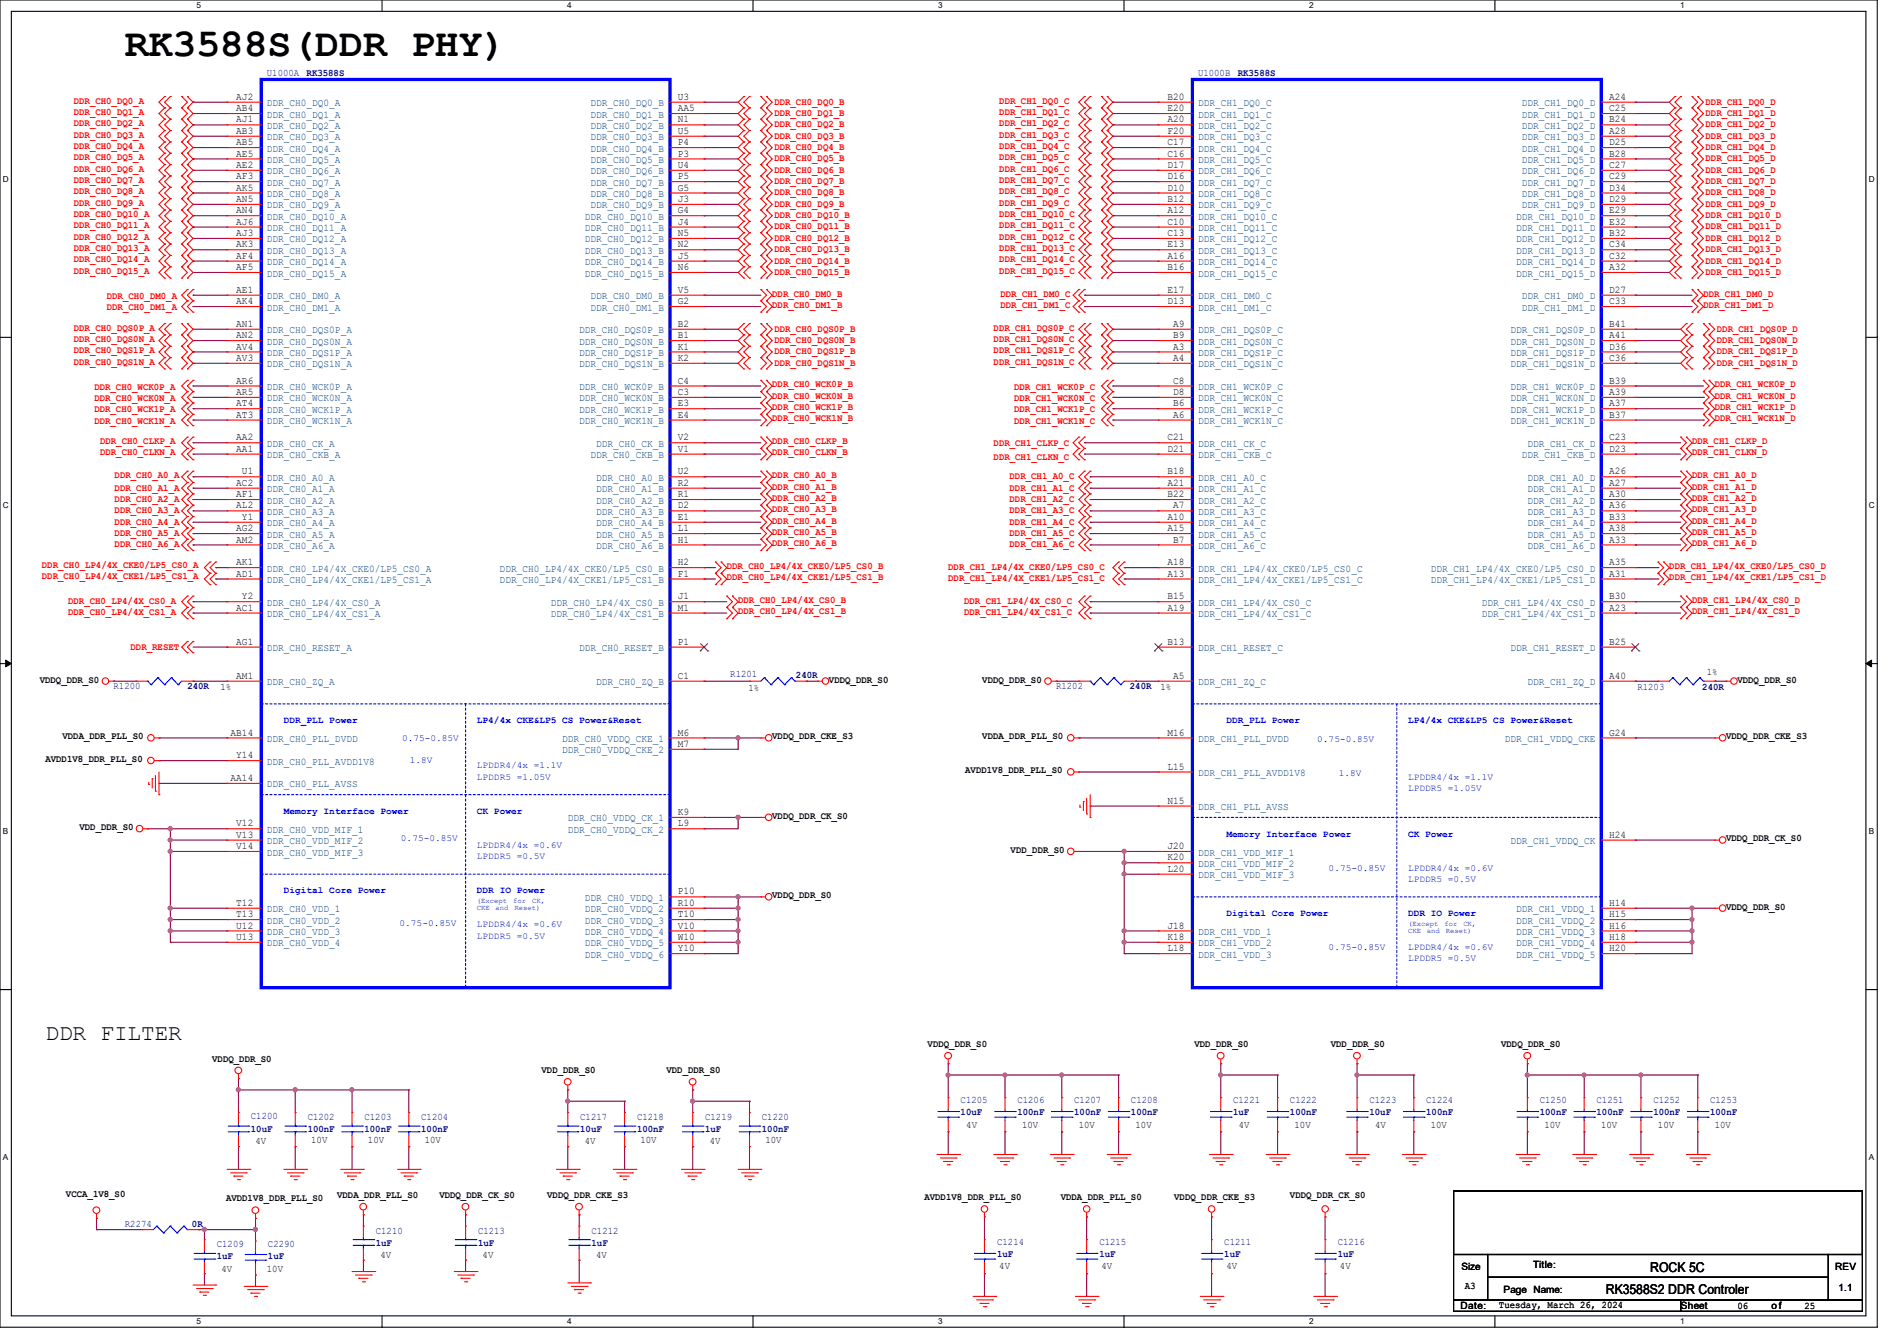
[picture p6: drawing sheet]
<svg xmlns="http://www.w3.org/2000/svg" width="297mm" height="210mm" viewBox="0 0 297 210" stroke-linecap="round" stroke-linejoin="round" font-family="sans-serif">
<defs><g id="words">
<text font-size="6.2" x="19.6" y="8.8">RK3588S(DDR PHY)</text>
<text font-size="3.6" x="7.1" y="162.8">DDR FILTER</text>
<g font-size="2.1">
<text x="251.4" y="202.7">RK3588S2 DDR Controler</text>
<text x="258.4" y="199.1">ROCK 5C</text>
</g>
<g font-size="1.6" fill="#000080">
<text x="41.8" y="11.9">U1000A</text>
<text x="48" y="11.9">RK3588S</text>
<text x="187.6" y="11.9">U1000B</text>
<text x="193.8" y="11.9">RK3588S</text>
<text x="17.8" y="107.9">R1200</text>
<text x="29.3" y="107.9">240R</text>
<text x="114.3" y="106">R1201</text>
<text x="124.6" y="106.2">240R</text>
<text x="165.4" y="107.9">R1202</text>
<text x="176.9" y="107.9">240R</text>
<text x="256.4" y="108.1">R1203</text>
<text x="266.5" y="108.1">240R</text>
<text x="150.4" y="172.8">C1205</text>
<text x="159.3" y="172.8">C1206</text>
<text x="168.2" y="172.8">C1207</text>
<text x="177.1" y="172.8">C1208</text>
<text x="193.1" y="172.8">C1221</text>
<text x="202" y="172.8">C1222</text>
<text x="214.4" y="172.8">C1223</text>
<text x="223.3" y="172.8">C1224</text>
<text x="241.1" y="172.8">C1250</text>
<text x="250" y="172.8">C1251</text>
<text x="258.9" y="172.8">C1252</text>
<text x="267.8" y="172.8">C1253</text>
<text x="39.3" y="175.3">C1200</text>
<text x="39.3" y="177.3">10uF</text>
<text x="48.2" y="175.5">C1202</text>
<text x="48.2" y="177.3">100nF</text>
<text x="57.1" y="175.5">C1203</text>
<text x="57.1" y="177.3">100nF</text>
<text x="66" y="175.5">C1204</text>
<text x="66" y="177.3">100nF</text>
<text x="90.8" y="175.5">C1217</text>
<text x="90.8" y="177.3">10uF</text>
<text x="99.7" y="175.5">C1218</text>
<text x="99.7" y="177.3">100nF</text>
<text x="110.4" y="175.5">C1219</text>
<text x="110.4" y="177.3">1uF</text>
<text x="119.3" y="175.5">C1220</text>
<text x="119.3" y="177.3">100nF</text>
<text x="150.4" y="174.6">10uF</text>
<text x="159.3" y="174.6">100nF</text>
<text x="168.2" y="174.6">100nF</text>
<text x="177.1" y="174.6">100nF</text>
<text x="193.1" y="174.6">1uF</text>
<text x="202" y="174.6">100nF</text>
<text x="214.4" y="174.6">10uF</text>
<text x="223.3" y="174.6">100nF</text>
<text x="241.1" y="174.6">100nF</text>
<text x="250" y="174.6">100nF</text>
<text x="258.9" y="174.6">100nF</text>
<text x="267.8" y="174.6">100nF</text>
<text x="19.6" y="192.2">R2274</text>
<text x="30.1" y="192.2">0R</text>
<text x="34" y="195.4">C1209</text>
<text x="34" y="197.2">1uF</text>
<text x="42" y="195.4">C2290</text>
<text x="42" y="197.2">1uF</text>
<text x="58.8" y="193.2">C1210</text>
<text x="58.8" y="195.1">1uF</text>
<text x="74.8" y="193.2">C1213</text>
<text x="74.8" y="195.1">1uF</text>
<text x="92.6" y="193.2">C1212</text>
<text x="92.6" y="195.1">1uF</text>
<text x="156.1" y="195">C1214</text>
<text x="156.1" y="196.8">1uF</text>
<text x="172.1" y="195">C1215</text>
<text x="172.1" y="196.8">1uF</text>
<text x="191.7" y="195">C1211</text>
<text x="191.7" y="196.8">1uF</text>
<text x="209.5" y="195">C1216</text>
<text x="209.5" y="196.8">1uF</text>
</g>
<g font-size="1.6" fill="#f00">
<text x="11.6" y="16.2">DDR_CH0_DQ0_A</text>
<text x="11.6" y="18">DDR_CH0_DQ1_A</text>
<text x="121.2" y="16.4">DDR_CH0_DQ0_B</text>
<text x="156.5" y="16.2">DDR_CH1_DQ0_C</text>
<text x="156.5" y="18">DDR_CH1_DQ1_C</text>
<text x="267" y="16.4">DDR_CH1_DQ0_D</text>
<text x="11.6" y="19.8">DDR_CH0_DQ2_A</text>
<text x="11.6" y="21.5">DDR_CH0_DQ3_A</text>
<text x="11.6" y="23.3">DDR_CH0_DQ4_A</text>
<text x="121.2" y="18.2">DDR_CH0_DQ1_B</text>
<text x="121.2" y="19.9">DDR_CH0_DQ2_B</text>
<text x="121.2" y="21.7">DDR_CH0_DQ3_B</text>
<text x="121.2" y="23.5">DDR_CH0_DQ4_B</text>
<text x="156.5" y="19.8">DDR_CH1_DQ2_C</text>
<text x="156.5" y="21.5">DDR_CH1_DQ3_C</text>
<text x="156.5" y="23.3">DDR_CH1_DQ4_C</text>
<text x="267" y="18.2">DDR_CH1_DQ1_D</text>
<text x="267" y="19.9">DDR_CH1_DQ2_D</text>
<text x="267" y="21.7">DDR_CH1_DQ3_D</text>
<text x="267" y="23.5">DDR_CH1_DQ4_D</text>
<text x="11.6" y="25.1">DDR_CH0_DQ5_A</text>
<text x="11.6" y="26.9">DDR_CH0_DQ6_A</text>
<text x="11.6" y="28.7">DDR_CH0_DQ7_A</text>
<text x="121.2" y="25.3">DDR_CH0_DQ5_B</text>
<text x="121.2" y="27.1">DDR_CH0_DQ6_B</text>
<text x="121.2" y="28.8">DDR_CH0_DQ7_B</text>
<text x="156.5" y="25.1">DDR_CH1_DQ5_C</text>
<text x="156.5" y="26.9">DDR_CH1_DQ6_C</text>
<text x="156.5" y="28.7">DDR_CH1_DQ7_C</text>
<text x="267" y="25.3">DDR_CH1_DQ5_D</text>
<text x="267" y="27.1">DDR_CH1_DQ6_D</text>
<text x="267" y="28.8">DDR_CH1_DQ7_D</text>
<text x="11.6" y="30.4">DDR_CH0_DQ8_A</text>
<text x="11.6" y="32.2">DDR_CH0_DQ9_A</text>
<text x="11.6" y="34">DDR_CH0_DQ10_A</text>
<text x="11.6" y="35.8">DDR_CH0_DQ11_A</text>
<text x="121.2" y="30.6">DDR_CH0_DQ8_B</text>
<text x="121.2" y="32.4">DDR_CH0_DQ9_B</text>
<text x="121.2" y="34.2">DDR_CH0_DQ10_B</text>
<text x="121.2" y="35.9">DDR_CH0_DQ11_B</text>
<text x="156.5" y="30.4">DDR_CH1_DQ8_C</text>
<text x="156.5" y="32.2">DDR_CH1_DQ9_C</text>
<text x="156.5" y="34">DDR_CH1_DQ10_C</text>
<text x="156.5" y="35.8">DDR_CH1_DQ11_C</text>
<text x="267" y="30.6">DDR_CH1_DQ8_D</text>
<text x="267" y="32.4">DDR_CH1_DQ9_D</text>
<text x="267" y="34.2">DDR_CH1_DQ10_D</text>
<text x="267" y="35.9">DDR_CH1_DQ11_D</text>
<text x="11.6" y="37.5">DDR_CH0_DQ12_A</text>
<text x="11.6" y="39.3">DDR_CH0_DQ13_A</text>
<text x="11.6" y="41.1">DDR_CH0_DQ14_A</text>
<text x="121.2" y="37.7">DDR_CH0_DQ12_B</text>
<text x="121.2" y="39.5">DDR_CH0_DQ13_B</text>
<text x="121.2" y="41.3">DDR_CH0_DQ14_B</text>
<text x="156.5" y="37.5">DDR_CH1_DQ12_C</text>
<text x="156.5" y="39.3">DDR_CH1_DQ13_C</text>
<text x="156.5" y="41.1">DDR_CH1_DQ14_C</text>
<text x="267" y="37.7">DDR_CH1_DQ12_D</text>
<text x="267" y="39.5">DDR_CH1_DQ13_D</text>
<text x="267" y="41.3">DDR_CH1_DQ14_D</text>
<text x="11.6" y="42.9">DDR_CH0_DQ15_A</text>
<text x="16.7" y="46.8">DDR_CH0_DM0_A</text>
<text x="120.9" y="46.4">DDR_CH0_DM0_B</text>
<text x="121.2" y="43.1">DDR_CH0_DQ15_B</text>
<text x="156.5" y="42.9">DDR_CH1_DQ15_C</text>
<text x="156.6" y="46.4">DDR_CH1_DM0_C</text>
<text x="266.7" y="46.4">DDR_CH1_DM0_D</text>
<text x="267" y="43.1">DDR_CH1_DQ15_D</text>
<text x="11.6" y="51.8">DDR_CH0_DQS0P_A</text>
<text x="11.6" y="53.5">DDR_CH0_DQS0N_A</text>
<text x="16.7" y="48.6">DDR_CH0_DM1_A</text>
<text x="120.9" y="48.2">DDR_CH0_DM1_B</text>
<text x="121.2" y="51.9">DDR_CH0_DQS0P_B</text>
<text x="121.2" y="53.7">DDR_CH0_DQS0N_B</text>
<text x="155.6" y="51.8">DDR_CH1_DQS0P_C</text>
<text x="155.6" y="53.5">DDR_CH1_DQS0N_C</text>
<text x="156.6" y="48.2">DDR_CH1_DM1_C</text>
<text x="266.7" y="48.2">DDR_CH1_DM1_D</text>
<text x="268.8" y="51.9">DDR_CH1_DQS0P_D</text>
<text x="268.8" y="53.7">DDR_CH1_DQS0N_D</text>
<text x="11.6" y="55.3">DDR_CH0_DQS1P_A</text>
<text x="11.6" y="57.1">DDR_CH0_DQS1N_A</text>
<text x="121.2" y="55.5">DDR_CH0_DQS1P_B</text>
<text x="121.2" y="57.3">DDR_CH0_DQS1N_B</text>
<text x="155.6" y="55.3">DDR_CH1_DQS1P_C</text>
<text x="155.6" y="57.1">DDR_CH1_DQS1N_C</text>
<text x="268.8" y="55.5">DDR_CH1_DQS1P_D</text>
<text x="268.8" y="57.3">DDR_CH1_DQS1N_D</text>
<text x="14.8" y="61">DDR_CH0_WCK0P_A</text>
<text x="14.8" y="62.8">DDR_CH0_WCK0N_A</text>
<text x="14.8" y="64.6">DDR_CH0_WCK1P_A</text>
<text x="120.9" y="60.7">DDR_CH0_WCK0P_B</text>
<text x="120.9" y="62.4">DDR_CH0_WCK0N_B</text>
<text x="120.9" y="64.2">DDR_CH0_WCK1P_B</text>
<text x="120.9" y="66">DDR_CH0_WCK1N_B</text>
<text x="158.8" y="61">DDR_CH1_WCK0P_C</text>
<text x="158.8" y="62.8">DDR_CH1_WCK0N_C</text>
<text x="158.8" y="64.6">DDR_CH1_WCK1P_C</text>
<text x="268.5" y="60.7">DDR_CH1_WCK0P_D</text>
<text x="268.5" y="62.4">DDR_CH1_WCK0N_D</text>
<text x="268.5" y="64.2">DDR_CH1_WCK1P_D</text>
<text x="268.5" y="66">DDR_CH1_WCK1N_D</text>
<text x="14.8" y="66.3">DDR_CH0_WCK1N_A</text>
<text x="15.7" y="69.6">DDR_CH0_CLKP_A</text>
<text x="15.7" y="71.3">DDR_CH0_CLKN_A</text>
<text x="120.9" y="69.6">DDR_CH0_CLKP_B</text>
<text x="120.9" y="71.3">DDR_CH0_CLKN_B</text>
<text x="155.6" y="69.9">DDR_CH1_CLKP_C</text>
<text x="158.8" y="66.3">DDR_CH1_WCK1N_C</text>
<text x="264.9" y="69.6">DDR_CH1_CLKP_D</text>
<text x="264.9" y="71.3">DDR_CH1_CLKN_D</text>
<text x="17.9" y="74.9">DDR_CH0_A0_A</text>
<text x="17.9" y="76.8">DDR_CH0_A1_A</text>
<text x="120.9" y="74.9">DDR_CH0_A0_B</text>
<text x="120.9" y="76.7">DDR_CH0_A1_B</text>
<text x="155.6" y="72">DDR_CH1_CLKN_C</text>
<text x="158.1" y="75.1">DDR_CH1_A0_C</text>
<text x="158.1" y="76.8">DDR_CH1_A1_C</text>
<text x="264.9" y="74.9">DDR_CH1_A0_D</text>
<text x="264.9" y="76.7">DDR_CH1_A1_D</text>
<text x="17.9" y="78.6">DDR_CH0_A2_A</text>
<text x="17.9" y="80.4">DDR_CH0_A3_A</text>
<text x="17.9" y="82.2">DDR_CH0_A4_A</text>
<text x="17.9" y="83.9">DDR_CH0_A5_A</text>
<text x="120.9" y="78.4">DDR_CH0_A2_B</text>
<text x="120.9" y="80.2">DDR_CH0_A3_B</text>
<text x="120.9" y="82">DDR_CH0_A4_B</text>
<text x="120.9" y="83.8">DDR_CH0_A5_B</text>
<text x="158.1" y="78.6">DDR_CH1_A2_C</text>
<text x="158.1" y="80.4">DDR_CH1_A3_C</text>
<text x="158.1" y="82.2">DDR_CH1_A4_C</text>
<text x="158.1" y="83.9">DDR_CH1_A5_C</text>
<text x="264.9" y="78.4">DDR_CH1_A2_D</text>
<text x="264.9" y="80.2">DDR_CH1_A3_D</text>
<text x="264.9" y="82">DDR_CH1_A4_D</text>
<text x="264.9" y="83.8">DDR_CH1_A5_D</text>
<text x="6.6" y="88.9">DDR_CH0_LP4/4X_CKE0/LP5_CS0_A</text>
<text x="17.9" y="85.7">DDR_CH0_A6_A</text>
<text x="113.8" y="89.1">DDR_CH0_LP4/4X_CKE0/LP5_CS0_B</text>
<text x="120.9" y="85.6">DDR_CH0_A6_B</text>
<text x="148.5" y="89.3">DDR_CH1_LP4/4X_CKE0/LP5_CS0_C</text>
<text x="158.1" y="85.7">DDR_CH1_A6_C</text>
<text x="261.4" y="89.1">DDR_CH1_LP4/4X_CKE0/LP5_CS0_D</text>
<text x="264.9" y="85.6">DDR_CH1_A6_D</text>
<text x="6.6" y="90.7">DDR_CH0_LP4/4X_CKE1/LP5_CS1_A</text>
<text x="10.7" y="94.6">DDR_CH0_LP4/4X_CS0_A</text>
<text x="113.8" y="90.9">DDR_CH0_LP4/4X_CKE1/LP5_CS1_B</text>
<text x="115.6" y="94.4">DDR_CH0_LP4/4X_CS0_B</text>
<text x="148.5" y="91.1">DDR_CH1_LP4/4X_CKE1/LP5_CS1_C</text>
<text x="151" y="94.6">DDR_CH1_LP4/4X_CS0_C</text>
<text x="261.4" y="90.9">DDR_CH1_LP4/4X_CKE1/LP5_CS1_D</text>
<text x="264.9" y="94.4">DDR_CH1_LP4/4X_CS0_D</text>
<text x="10.7" y="96.4">DDR_CH0_LP4/4X_CS1_A</text>
<text x="20.4" y="101.7">DDR_RESET</text>
<text x="115.6" y="96.2">DDR_CH0_LP4/4X_CS1_B</text>
<text x="151" y="96.4">DDR_CH1_LP4/4X_CS1_C</text>
<text x="264.9" y="96.2">DDR_CH1_LP4/4X_CS1_D</text>
</g>
<g font-size="1.6">
<text x="37" y="15.6">AJ2</text>
<text x="37" y="17.4">AB4</text>
<text x="106.1" y="15.6">U3</text>
<text x="106.1" y="17.4">AA5</text>
<text x="182.8" y="15.6">B20</text>
<text x="182.8" y="17.4">E20</text>
<text x="251.9" y="15.6">A24</text>
<text x="251.9" y="17.4">C25</text>
<text x="37" y="19.2">AJ1</text>
<text x="37" y="21">AB3</text>
<text x="37" y="22.7">AB5</text>
<text x="106.1" y="19.2">N1</text>
<text x="106.1" y="21">U5</text>
<text x="106.1" y="22.7">P4</text>
<text x="182.8" y="19.2">A20</text>
<text x="182.8" y="21">F20</text>
<text x="182.8" y="22.7">C17</text>
<text x="251.9" y="19.2">B24</text>
<text x="251.9" y="21">A28</text>
<text x="251.9" y="22.7">D25</text>
<text x="37" y="24.5">AE5</text>
<text x="37" y="26.3">AE2</text>
<text x="37" y="28.1">AF3</text>
<text x="37" y="29.8">AK5</text>
<text x="106.1" y="24.5">P3</text>
<text x="106.1" y="26.3">U4</text>
<text x="106.1" y="28.1">P5</text>
<text x="106.1" y="29.8">G5</text>
<text x="182.8" y="24.5">C16</text>
<text x="182.8" y="26.3">D17</text>
<text x="182.8" y="28.1">D16</text>
<text x="182.8" y="29.8">D10</text>
<text x="251.9" y="24.5">B28</text>
<text x="251.9" y="26.3">C27</text>
<text x="251.9" y="28.1">C29</text>
<text x="251.9" y="29.8">D34</text>
<text x="37" y="33.4">AN4</text>
<text x="37" y="35.2">AJ6</text>
<text x="37" y="31.6">AN5</text>
<text x="106.1" y="33.4">G4</text>
<text x="106.1" y="35.2">J4</text>
<text x="106.1" y="31.6">J3</text>
<text x="182.8" y="33.4">A12</text>
<text x="182.8" y="35.2">C10</text>
<text x="182.8" y="31.6">B12</text>
<text x="251.9" y="33.4">E29</text>
<text x="251.9" y="35.2">E32</text>
<text x="251.9" y="31.6">D29</text>
<text x="37" y="37">AJ3</text>
<text x="37" y="38.7">AK3</text>
<text x="37" y="40.5">AF4</text>
<text x="106.1" y="38.7">N2</text>
<text x="106.1" y="37">N5</text>
<text x="106.1" y="40.5">J5</text>
<text x="182.8" y="37">C13</text>
<text x="182.8" y="38.7">E13</text>
<text x="182.8" y="40.5">A16</text>
<text x="251.9" y="37">B32</text>
<text x="251.9" y="38.7">C34</text>
<text x="251.9" y="40.5">C32</text>
<text x="37" y="45.8">AE1</text>
<text x="37" y="47.6">AK4</text>
<text x="37" y="42.3">AF5</text>
<text x="106.1" y="45.8">V5</text>
<text x="106.1" y="47.6">G2</text>
<text x="106.1" y="42.3">N6</text>
<text x="182.8" y="45.8">E17</text>
<text x="182.8" y="47.6">D13</text>
<text x="182.8" y="42.3">B16</text>
<text x="251.9" y="45.8">D27</text>
<text x="251.9" y="47.6">C33</text>
<text x="251.9" y="42.3">A32</text>
<text x="37" y="53">AN2</text>
<text x="37" y="51.2">AN1</text>
<text x="106.1" y="53">B1</text>
<text x="106.1" y="51.2">B2</text>
<text x="183.7" y="53">B9</text>
<text x="183.7" y="51.2">A9</text>
<text x="251.9" y="53">A41</text>
<text x="251.9" y="51.2">B41</text>
<text x="37" y="56.5">AV3</text>
<text x="37" y="54.7">AV4</text>
<text x="106.1" y="56.5">K2</text>
<text x="106.1" y="54.7">K1</text>
<text x="183.7" y="56.5">A4</text>
<text x="183.7" y="54.7">A3</text>
<text x="251.9" y="56.5">C36</text>
<text x="251.9" y="54.7">D36</text>
<text x="37" y="60.1">AR6</text>
<text x="37" y="61.8">AR5</text>
<text x="37" y="63.6">AT4</text>
<text x="37" y="65.4">AT3</text>
<text x="106.1" y="60.1">C4</text>
<text x="106.1" y="61.8">C3</text>
<text x="106.1" y="63.6">E3</text>
<text x="106.1" y="65.4">E4</text>
<text x="183.7" y="60.1">C8</text>
<text x="183.7" y="61.8">D8</text>
<text x="183.7" y="63.6">B6</text>
<text x="183.7" y="65.4">A6</text>
<text x="251.9" y="60.1">B39</text>
<text x="251.9" y="61.8">A39</text>
<text x="251.9" y="63.6">A37</text>
<text x="251.9" y="65.4">B37</text>
<text x="37" y="69">AA2</text>
<text x="37" y="70.7">AA1</text>
<text x="106.1" y="70.7">V1</text>
<text x="106.1" y="69">V2</text>
<text x="182.8" y="70.7">D21</text>
<text x="182.8" y="69">C21</text>
<text x="251.9" y="70.7">D23</text>
<text x="251.9" y="69">C23</text>
<text x="37" y="76.1">AC2</text>
<text x="37" y="77.9">AF1</text>
<text x="37.9" y="74.3">U1</text>
<text x="106.1" y="74.3">U2</text>
<text x="106.1" y="76.1">R2</text>
<text x="106.1" y="77.9">R1</text>
<text x="182.8" y="74.3">B18</text>
<text x="182.8" y="76.1">A21</text>
<text x="182.8" y="77.9">B22</text>
<text x="251.9" y="74.3">A26</text>
<text x="251.9" y="76.1">A27</text>
<text x="251.9" y="77.9">A30</text>
<text x="37" y="79.6">AL2</text>
<text x="37" y="83.2">AG2</text>
<text x="37.9" y="81.4">Y1</text>
<text x="106.1" y="79.6">D2</text>
<text x="106.1" y="81.4">E1</text>
<text x="106.1" y="83.2">L1</text>
<text x="182.8" y="81.4">A10</text>
<text x="182.8" y="83.2">A15</text>
<text x="183.7" y="79.6">A7</text>
<text x="251.9" y="79.6">A36</text>
<text x="251.9" y="81.4">B33</text>
<text x="251.9" y="83.2">A38</text>
<text x="37" y="85">AM2</text>
<text x="37" y="88.5">AK1</text>
<text x="106.1" y="85">H1</text>
<text x="106.1" y="88.5">H2</text>
<text x="182.8" y="88.5">A18</text>
<text x="183.7" y="85">B7</text>
<text x="251.9" y="85">A33</text>
<text x="251.9" y="88.5">A35</text>
<text x="37" y="90.3">AD1</text>
<text x="37" y="95.6">AC1</text>
<text x="37.9" y="93.9">Y2</text>
<text x="106.1" y="90.3">F1</text>
<text x="106.1" y="93.9">J1</text>
<text x="106.1" y="95.6">M1</text>
<text x="182.8" y="90.3">A13</text>
<text x="182.8" y="93.9">B15</text>
<text x="182.8" y="95.6">A19</text>
<text x="251.9" y="90.3">A31</text>
<text x="251.9" y="93.9">B30</text>
<text x="251.9" y="95.6">A23</text>
<text x="37" y="101">AG1</text>
<text x="106.1" y="101">P1</text>
<text x="182.8" y="101">B13</text>
<text x="251.9" y="101">B25</text>
<text x="6.2" y="106.9">VDDQ_DDR_S0</text>
<text x="37" y="106.3">AM1</text>
<text x="106.1" y="106.3">C1</text>
<text x="129.8" y="106.9">VDDQ_DDR_S0</text>
<text x="153.8" y="106.9">VDDQ_DDR_S0</text>
<text x="183.7" y="106.3">A5</text>
<text x="251.9" y="106.3">A40</text>
<text x="267.2" y="105.8">1%</text>
<text x="272" y="106.9">VDDQ_DDR_S0</text>
<text x="34.5" y="108.1">1%</text>
<text x="117.2" y="108.2">1%</text>
<text x="181.7" y="108.1">1%</text>
<text x="7.1" y="119.3">AVDD1V8_DDR_PLL_S0</text>
<text x="9.8" y="115.8">VDDA_DDR_PLL_S0</text>
<text x="36.1" y="115.2">AB14</text>
<text x="37" y="118.7">Y14</text>
<text x="106.1" y="115.2">M6</text>
<text x="106.1" y="117">M7</text>
<text x="120.9" y="115.8">VDDQ_DDR_CKE_S3</text>
<text x="153.8" y="115.8">VDDA_DDR_PLL_S0</text>
<text x="182.8" y="115.2">M16</text>
<text x="251.9" y="115.2">G24</text>
<text x="270.2" y="115.8">VDDQ_DDR_CKE_S3</text>
<text x="36.1" y="122.3">AA14</text>
<text x="151.1" y="121.1">AVDD1V8_DDR_PLL_S0</text>
<text x="182.8" y="120.5">L15</text>
<text x="182.8" y="125.9">N15</text>
<text x="12.4" y="130">VDD_DDR_S0</text>
<text x="37" y="131.2">V13</text>
<text x="37" y="129.4">V12</text>
<text x="106.1" y="127.6">K9</text>
<text x="106.1" y="129.4">L9</text>
<text x="120.9" y="128.2">VDDQ_DDR_CK_S0</text>
<text x="251.9" y="131.2">H24</text>
<text x="270.2" y="131.8">VDDQ_DDR_CK_S0</text>
<text x="37" y="133">V14</text>
<text x="158.2" y="133.6">VDD_DDR_S0</text>
<text x="182.8" y="133">J20</text>
<text x="182.8" y="134.7">K20</text>
<text x="182.8" y="136.5">L20</text>
<text x="37" y="141.9">T12</text>
<text x="37" y="143.6">T13</text>
<text x="106.1" y="143.6">T10</text>
<text x="106.1" y="141.9">R10</text>
<text x="106.1" y="140.1">P10</text>
<text x="120.9" y="140.7">VDDQ_DDR_S0</text>
<text x="251.9" y="143.6">H15</text>
<text x="251.9" y="141.9">H14</text>
<text x="270.2" y="142.4">VDDQ_DDR_S0</text>
<text x="37" y="145.4">U12</text>
<text x="37" y="147.2">U13</text>
<text x="106.1" y="147.2">W10</text>
<text x="106.1" y="145.4">V10</text>
<text x="106.1" y="149">Y10</text>
<text x="182.8" y="145.4">J18</text>
<text x="182.8" y="147.2">K18</text>
<text x="182.8" y="149">L18</text>
<text x="251.9" y="149">H20</text>
<text x="251.9" y="147.2">H18</text>
<text x="251.9" y="145.4">H16</text>
<text x="33.2" y="166.3">VDDQ_DDR_S0</text>
<text x="145.2" y="164">VDDQ_DDR_S0</text>
<text x="187" y="164">VDD_DDR_S0</text>
<text x="208.4" y="164">VDD_DDR_S0</text>
<text x="235" y="164">VDDQ_DDR_S0</text>
<text x="84.8" y="168.1">VDD_DDR_S0</text>
<text x="104.3" y="168.1">VDD_DDR_S0</text>
<text x="40" y="179.2">4V</text>
<text x="48.7" y="179">10V</text>
<text x="57.6" y="179">10V</text>
<text x="66.5" y="179">10V</text>
<text x="91.6" y="179.2">4V</text>
<text x="100.3" y="179">10V</text>
<text x="111.1" y="179.2">4V</text>
<text x="119.8" y="179">10V</text>
<text x="151.3" y="176.7">4V</text>
<text x="160" y="176.7">10V</text>
<text x="168.9" y="176.7">10V</text>
<text x="177.8" y="176.7">10V</text>
<text x="194" y="176.7">4V</text>
<text x="202.7" y="176.7">10V</text>
<text x="215.3" y="176.7">4V</text>
<text x="224" y="176.7">10V</text>
<text x="241.8" y="176.7">10V</text>
<text x="250.7" y="176.7">10V</text>
<text x="259.6" y="176.7">10V</text>
<text x="268.5" y="176.7">10V</text>
<text x="10.3" y="187.4">VCCA_1V8_S0</text>
<text x="35.4" y="188.1">AVDD1V8_DDR_PLL_S0</text>
<text x="52.8" y="187.6">VDDA_DDR_PLL_S0</text>
<text x="68.8" y="187.6">VDDQ_DDR_CK_S0</text>
<text x="85.7" y="187.6">VDDQ_DDR_CKE_S3</text>
<text x="144.7" y="188">AVDD1V8_DDR_PLL_S0</text>
<text x="166.1" y="188">VDDA_DDR_PLL_S0</text>
<text x="183.8" y="188">VDDQ_DDR_CKE_S3</text>
<text x="202" y="187.6">VDDQ_DDR_CK_S0</text>
<text x="59.6" y="197">4V</text>
<text x="75.6" y="197">4V</text>
<text x="93.3" y="197">4V</text>
<text x="34.7" y="199.1">4V</text>
<text x="41.8" y="199.1">10V</text>
<text x="156.5" y="198.8">4V</text>
<text x="172.5" y="198.8">4V</text>
<text x="192" y="198.8">4V</text>
<text x="209.8" y="198.8">4V</text>
<text x="228.8" y="199">Size</text>
<text x="229.4" y="201.8">A3</text>
<text x="235.4" y="202.5">Page Name:</text>
<text x="240" y="198.6">Title:</text>
<text x="287.3" y="199">REV</text>
<text x="287.9" y="202.2">1.1</text>
<text x="228.6" y="205">Date:</text>
<text x="234.7" y="204.8">Tuesday, March 26, 2024</text>
<text x="263.1" y="205">Sheet</text>
<text x="272" y="205">06</text>
<text x="277.4" y="205">o f</text>
<text x="282.5" y="205">25</text>
</g>
<g font-size="1.6" fill="#004080">
<text x="41.8" y="16.6">DDR_CH0_DQ0_A</text>
<text x="92.5" y="16.6">DDR_CH0_DQ0_B</text>
<text x="187.6" y="16.6">DDR_CH1_DQ0_C</text>
<text x="238.3" y="16.6">DDR_CH1_DQ0_D</text>
<text x="41.8" y="18.4">DDR_CH0_DQ1_A</text>
<text x="41.8" y="20.2">DDR_CH0_DQ2_A</text>
<text x="41.8" y="22">DDR_CH0_DQ3_A</text>
<text x="41.8" y="23.7">DDR_CH0_DQ4_A</text>
<text x="92.5" y="18.4">DDR_CH0_DQ1_B</text>
<text x="92.5" y="20.2">DDR_CH0_DQ2_B</text>
<text x="92.5" y="22">DDR_CH0_DQ3_B</text>
<text x="92.5" y="23.7">DDR_CH0_DQ4_B</text>
<text x="187.6" y="18.4">DDR_CH1_DQ1_C</text>
<text x="187.6" y="20.2">DDR_CH1_DQ2_C</text>
<text x="187.6" y="22">DDR_CH1_DQ3_C</text>
<text x="187.6" y="23.7">DDR_CH1_DQ4_C</text>
<text x="238.3" y="18.4">DDR_CH1_DQ1_D</text>
<text x="238.3" y="20.2">DDR_CH1_DQ2_D</text>
<text x="238.3" y="22">DDR_CH1_DQ3_D</text>
<text x="238.3" y="23.7">DDR_CH1_DQ4_D</text>
<text x="41.8" y="25.5">DDR_CH0_DQ5_A</text>
<text x="41.8" y="27.3">DDR_CH0_DQ6_A</text>
<text x="41.8" y="29.1">DDR_CH0_DQ7_A</text>
<text x="92.5" y="25.5">DDR_CH0_DQ5_B</text>
<text x="92.5" y="27.3">DDR_CH0_DQ6_B</text>
<text x="92.5" y="29.1">DDR_CH0_DQ7_B</text>
<text x="187.6" y="25.5">DDR_CH1_DQ5_C</text>
<text x="187.6" y="27.3">DDR_CH1_DQ6_C</text>
<text x="187.6" y="29.1">DDR_CH1_DQ7_C</text>
<text x="238.3" y="25.5">DDR_CH1_DQ5_D</text>
<text x="238.3" y="27.3">DDR_CH1_DQ6_D</text>
<text x="238.3" y="29.1">DDR_CH1_DQ7_D</text>
<text x="41.8" y="34.4">DDR_CH0_DQ10_A</text>
<text x="41.8" y="30.9">DDR_CH0_DQ8_A</text>
<text x="41.8" y="32.6">DDR_CH0_DQ9_A</text>
<text x="91.6" y="34.4">DDR_CH0_DQ10_B</text>
<text x="92.5" y="30.9">DDR_CH0_DQ8_B</text>
<text x="92.5" y="32.6">DDR_CH0_DQ9_B</text>
<text x="187.6" y="34.4">DDR_CH1_DQ10_C</text>
<text x="187.6" y="30.9">DDR_CH1_DQ8_C</text>
<text x="187.6" y="32.6">DDR_CH1_DQ9_C</text>
<text x="237.4" y="34.4">DDR_CH1_DQ10_D</text>
<text x="238.3" y="30.9">DDR_CH1_DQ8_D</text>
<text x="238.3" y="32.6">DDR_CH1_DQ9_D</text>
<text x="41.8" y="36.2">DDR_CH0_DQ11_A</text>
<text x="41.8" y="38">DDR_CH0_DQ12_A</text>
<text x="41.8" y="39.8">DDR_CH0_DQ13_A</text>
<text x="41.8" y="41.5">DDR_CH0_DQ14_A</text>
<text x="91.6" y="39.8">DDR_CH0_DQ13_B</text>
<text x="91.6" y="36.2">DDR_CH0_DQ11_B</text>
<text x="91.6" y="38">DDR_CH0_DQ12_B</text>
<text x="91.6" y="41.5">DDR_CH0_DQ14_B</text>
<text x="187.6" y="36.2">DDR_CH1_DQ11_C</text>
<text x="187.6" y="38">DDR_CH1_DQ12_C</text>
<text x="187.6" y="39.8">DDR_CH1_DQ13_C</text>
<text x="187.6" y="41.5">DDR_CH1_DQ14_C</text>
<text x="237.4" y="36.2">DDR_CH1_DQ11_D</text>
<text x="237.4" y="38">DDR_CH1_DQ12_D</text>
<text x="237.4" y="39.8">DDR_CH1_DQ13_D</text>
<text x="237.4" y="41.5">DDR_CH1_DQ14_D</text>
<text x="41.8" y="46.9">DDR_CH0_DM0_A</text>
<text x="41.8" y="43.3">DDR_CH0_DQ15_A</text>
<text x="91.6" y="43.3">DDR_CH0_DQ15_B</text>
<text x="92.5" y="46.9">DDR_CH0_DM0_B</text>
<text x="187.6" y="46.9">DDR_CH1_DM0_C</text>
<text x="187.6" y="43.3">DDR_CH1_DQ15_C</text>
<text x="237.4" y="43.3">DDR_CH1_DQ15_D</text>
<text x="238.3" y="46.9">DDR_CH1_DM0_D</text>
<text x="41.8" y="48.6">DDR_CH0_DM1_A</text>
<text x="41.8" y="54">DDR_CH0_DQS0N_A</text>
<text x="41.8" y="52.2">DDR_CH0_DQS0P_A</text>
<text x="90.7" y="54">DDR_CH0_DQS0N_B</text>
<text x="90.7" y="52.2">DDR_CH0_DQS0P_B</text>
<text x="92.5" y="48.6">DDR_CH0_DM1_B</text>
<text x="187.6" y="48.6">DDR_CH1_DM1_C</text>
<text x="187.6" y="54">DDR_CH1_DQS0N_C</text>
<text x="187.6" y="52.2">DDR_CH1_DQS0P_C</text>
<text x="236.5" y="54">DDR_CH1_DQS0N_D</text>
<text x="236.5" y="52.2">DDR_CH1_DQS0P_D</text>
<text x="238.3" y="48.6">DDR_CH1_DM1_D</text>
<text x="41.8" y="57.5">DDR_CH0_DQS1N_A</text>
<text x="41.8" y="55.8">DDR_CH0_DQS1P_A</text>
<text x="90.7" y="57.5">DDR_CH0_DQS1N_B</text>
<text x="90.7" y="55.8">DDR_CH0_DQS1P_B</text>
<text x="187.6" y="57.5">DDR_CH1_DQS1N_C</text>
<text x="187.6" y="55.8">DDR_CH1_DQS1P_C</text>
<text x="236.5" y="57.5">DDR_CH1_DQS1N_D</text>
<text x="236.5" y="55.8">DDR_CH1_DQS1P_D</text>
<text x="41.8" y="61.1">DDR_CH0_WCK0P_A</text>
<text x="41.8" y="62.9">DDR_CH0_WCK0N_A</text>
<text x="41.8" y="64.6">DDR_CH0_WCK1P_A</text>
<text x="90.7" y="61.1">DDR_CH0_WCK0P_B</text>
<text x="90.7" y="62.9">DDR_CH0_WCK0N_B</text>
<text x="90.7" y="64.6">DDR_CH0_WCK1P_B</text>
<text x="187.6" y="61.1">DDR_CH1_WCK0P_C</text>
<text x="187.6" y="62.9">DDR_CH1_WCK0N_C</text>
<text x="187.6" y="64.6">DDR_CH1_WCK1P_C</text>
<text x="236.5" y="61.1">DDR_CH1_WCK0P_D</text>
<text x="236.5" y="62.9">DDR_CH1_WCK0N_D</text>
<text x="236.5" y="64.6">DDR_CH1_WCK1P_D</text>
<text x="41.8" y="70">DDR_CH0_CK_A</text>
<text x="41.8" y="71.8">DDR_CH0_CKB_A</text>
<text x="41.8" y="66.4">DDR_CH0_WCK1N_A</text>
<text x="90.7" y="66.4">DDR_CH0_WCK1N_B</text>
<text x="92.5" y="71.8">DDR_CH0_CKB_B</text>
<text x="93.3" y="70">DDR_CH0_CK_B</text>
<text x="187.6" y="71.8">DDR_CH1_CKB_C</text>
<text x="187.6" y="70">DDR_CH1_CK_C</text>
<text x="187.6" y="66.4">DDR_CH1_WCK1N_C</text>
<text x="236.5" y="66.4">DDR_CH1_WCK1N_D</text>
<text x="238.3" y="71.8">DDR_CH1_CKB_D</text>
<text x="239.1" y="70">DDR_CH1_CK_D</text>
<text x="41.8" y="75.3">DDR_CH0_A0_A</text>
<text x="41.8" y="77.1">DDR_CH0_A1_A</text>
<text x="93.3" y="75.3">DDR_CH0_A0_B</text>
<text x="93.3" y="77.1">DDR_CH0_A1_B</text>
<text x="187.6" y="75.3">DDR_CH1_A0_C</text>
<text x="187.6" y="77.1">DDR_CH1_A1_C</text>
<text x="239.1" y="75.3">DDR_CH1_A0_D</text>
<text x="239.1" y="77.1">DDR_CH1_A1_D</text>
<text x="41.8" y="78.9">DDR_CH0_A2_A</text>
<text x="41.8" y="80.6">DDR_CH0_A3_A</text>
<text x="41.8" y="82.4">DDR_CH0_A4_A</text>
<text x="93.3" y="78.9">DDR_CH0_A2_B</text>
<text x="93.3" y="80.6">DDR_CH0_A3_B</text>
<text x="93.3" y="82.4">DDR_CH0_A4_B</text>
<text x="187.6" y="78.9">DDR_CH1_A2_C</text>
<text x="187.6" y="80.6">DDR_CH1_A3_C</text>
<text x="187.6" y="82.4">DDR_CH1_A4_C</text>
<text x="239.1" y="78.9">DDR_CH1_A2_D</text>
<text x="239.1" y="80.6">DDR_CH1_A3_D</text>
<text x="239.1" y="82.4">DDR_CH1_A4_D</text>
<text x="41.8" y="84.2">DDR_CH0_A5_A</text>
<text x="41.8" y="86">DDR_CH0_A6_A</text>
<text x="41.8" y="89.5">DDR_CH0_LP4/4X_CKE0/LP5_CS0_A</text>
<text x="78.2" y="89.5">DDR_CH0_LP4/4X_CKE0/LP5_CS0_B</text>
<text x="93.3" y="84.2">DDR_CH0_A5_B</text>
<text x="93.3" y="86">DDR_CH0_A6_B</text>
<text x="187.6" y="84.2">DDR_CH1_A5_C</text>
<text x="187.6" y="86">DDR_CH1_A6_C</text>
<text x="187.6" y="89.5">DDR_CH1_LP4/4X_CKE0/LP5_CS0_C</text>
<text x="224" y="89.5">DDR_CH1_LP4/4X_CKE0/LP5_CS0_D</text>
<text x="239.1" y="84.2">DDR_CH1_A5_D</text>
<text x="239.1" y="86">DDR_CH1_A6_D</text>
<text x="41.8" y="91.3">DDR_CH0_LP4/4X_CKE1/LP5_CS1_A</text>
<text x="41.8" y="94.9">DDR_CH0_LP4/4X_CS0_A</text>
<text x="78.2" y="91.3">DDR_CH0_LP4/4X_CKE1/LP5_CS1_B</text>
<text x="86.2" y="94.9">DDR_CH0_LP4/4X_CS0_B</text>
<text x="187.6" y="91.3">DDR_CH1_LP4/4X_CKE1/LP5_CS1_C</text>
<text x="187.6" y="94.9">DDR_CH1_LP4/4X_CS0_C</text>
<text x="224" y="91.3">DDR_CH1_LP4/4X_CKE1/LP5_CS1_D</text>
<text x="232" y="94.9">DDR_CH1_LP4/4X_CS0_D</text>
<text x="41.8" y="96.6">DDR_CH0_LP4/4X_CS1_A</text>
<text x="41.8" y="102">DDR_CH0_RESET_A</text>
<text x="86.2" y="96.6">DDR_CH0_LP4/4X_CS1_B</text>
<text x="90.7" y="102">DDR_CH0_RESET_B</text>
<text x="187.6" y="96.6">DDR_CH1_LP4/4X_CS1_C</text>
<text x="187.6" y="102">DDR_CH1_RESET_C</text>
<text x="232" y="96.6">DDR_CH1_LP4/4X_CS1_D</text>
<text x="236.5" y="102">DDR_CH1_RESET_D</text>
<text x="41.8" y="107.3">DDR_CH0_ZQ_A</text>
<text x="93.3" y="107.3">DDR_CH0_ZQ_B</text>
<text x="187.6" y="107.3">DDR_CH1_ZQ_C</text>
<text x="239.1" y="107.3">DDR_CH1_ZQ_D</text>
<text x="41.8" y="119.8">DDR_CH0_PLL_AVDD1V8</text>
<text x="41.8" y="116.2">DDR_CH0_PLL_DVDD</text>
<text x="88" y="116.2">DDR_CH0_VDDQ_CKE_1</text>
<text x="88" y="118">DDR_CH0_VDDQ_CKE_2</text>
<text x="187.6" y="116.2">DDR_CH1_PLL_DVDD</text>
<text x="235.6" y="116.2">DDR_CH1_VDDQ_CKE</text>
<text x="41.8" y="123.3">DDR_CH0_PLL_AVSS</text>
<text x="187.6" y="121.5">DDR_CH1_PLL_AVDD1V8</text>
<text x="41.8" y="130.4">DDR_CH0_VDD_MIF_1</text>
<text x="88.9" y="128.7">DDR_CH0_VDDQ_CK_1</text>
<text x="88.9" y="130.4">DDR_CH0_VDDQ_CK_2</text>
<text x="187.6" y="126.9">DDR_CH1_PLL_AVSS</text>
<text x="41.8" y="134">DDR_CH0_VDD_MIF_3</text>
<text x="41.8" y="132.2">DDR_CH0_VDD_MIF_2</text>
<text x="187.6" y="134">DDR_CH1_VDD_MIF_1</text>
<text x="187.6" y="135.8">DDR_CH1_VDD_MIF_2</text>
<text x="187.6" y="137.5">DDR_CH1_VDD_MIF_3</text>
<text x="236.5" y="132.2">DDR_CH1_VDDQ_CK</text>
<text x="41.8" y="142.9">DDR_CH0_VDD_1</text>
<text x="91.6" y="142.9">DDR_CH0_VDDQ_2</text>
<text x="91.6" y="141.1">DDR_CH0_VDDQ_1</text>
<text x="237.4" y="142.9">DDR_CH1_VDDQ_1</text>
<text x="41.8" y="144.7">DDR_CH0_VDD_2</text>
<text x="41.8" y="146.4">DDR_CH0_VDD_3</text>
<text x="41.8" y="148.2">DDR_CH0_VDD_4</text>
<text x="91.6" y="148.2">DDR_CH0_VDDQ_5</text>
<text x="91.6" y="146.4">DDR_CH0_VDDQ_4</text>
<text x="91.6" y="144.7">DDR_CH0_VDDQ_3</text>
<text x="91.6" y="150">DDR_CH0_VDDQ_6</text>
<text x="187.6" y="146.4">DDR_CH1_VDD_1</text>
<text x="187.6" y="148.2">DDR_CH1_VDD_2</text>
<text x="187.6" y="150">DDR_CH1_VDD_3</text>
<text x="237.4" y="150">DDR_CH1_VDDQ_5</text>
<text x="237.4" y="148.2">DDR_CH1_VDDQ_4</text>
<text x="237.4" y="146.4">DDR_CH1_VDDQ_3</text>
<text x="237.4" y="144.7">DDR_CH1_VDDQ_2</text>
</g>
<g font-size="1.5" fill="#00f">
<text x="44.4" y="113.2">DDR_PLL Power</text>
<text x="74.7" y="113.2">LP4/4x CKE&amp;LP5 CS Power&amp;Reset</text>
<text x="192" y="113.2">DDR_PLL Power</text>
<text x="220.5" y="113.2">LP4/4x CKE&amp;LP5 CS Power&amp;Reset</text>
<text x="62.9" y="116.1">0.75-0.85V</text>
<text x="64.2" y="119.5">1.8V</text>
<text x="206.2" y="116.2">0.75-0.85V</text>
<text x="74.7" y="122.1">LPDDR5 =1.05V</text>
<text x="74.7" y="120.4">LPDDR4/4x =1.1V</text>
<text x="209.6" y="121.6">1.8V</text>
<text x="220.5" y="123.9">LPDDR5 =1.05V</text>
<text x="220.5" y="122.1">LPDDR4/4x =1.1V</text>
<text x="44.4" y="127.5">Memory Interface Power</text>
<text x="62.8" y="131.7">0.75-0.85V</text>
<text x="74.7" y="127.5">CK Power</text>
<text x="192" y="131">Memory Interface Power</text>
<text x="220.5" y="131">CK Power</text>
<text x="74.7" y="132.8">LPDDR4/4x =0.6V</text>
<text x="74.7" y="134.6">LPDDR5 =0.5V</text>
<text x="208" y="136.4">0.75-0.85V</text>
<text x="220.5" y="136.4">LPDDR4/4x =0.6V</text>
<text x="44.4" y="139.9">Digital Core Power</text>
<text x="74.7" y="139.9">DDR IO Power</text>
<text x="192" y="143.5">Digital Core Power</text>
<text x="220.5" y="143.5">DDR IO Power</text>
<text x="220.5" y="138.1">LPDDR5 =0.5V</text>
<text x="62.6" y="145.1">0.75-0.85V</text>
<text x="74.7" y="147">LPDDR5 =0.5V</text>
<text x="74.7" y="145.2">LPDDR4/4x =0.6V</text>
<text x="208" y="148.8">0.75-0.85V</text>
<text x="220.5" y="148.8">LPDDR4/4x =0.6V</text>
<text x="220.5" y="150.6">LPDDR5 =0.5V</text>
</g>
<g font-size="1.3">
<text x="30.8" y="1.3">5</text>
<text x="88.8" y="1.3">4</text>
<text x="146.9" y="1.3">3</text>
<text x="205" y="1.3">2</text>
<text x="263.1" y="1.3">1</text>
<text x=".5" y="28.4">D</text>
<text x="292.6" y="28.4">D</text>
<text x=".5" y="79.5">C</text>
<text x="292.6" y="79.5">C</text>
<text x=".5" y="130.6">B</text>
<text x="292.6" y="130.6">B</text>
<text x=".5" y="181.7">A</text>
<text x="292.6" y="181.7">A</text>
<text x="30.8" y="207.4">5</text>
<text x="88.8" y="207.4">4</text>
<text x="146.9" y="207.4">3</text>
<text x="205" y="207.4">2</text>
<text x="263.1" y="207.4">1</text>
</g>
<g font-size="1.1" fill="#00f">
<text x="74.7" y="141.4">(Except</text>
<text x="74.7" y="142.6">CKE</text>
<text x="77.6" y="142.6">and</text>
<text x="80.3" y="141.4">for</text>
<text x="80.6" y="142.6">Reset)</text>
<text x="83.3" y="141.4">CK,</text>
<text x="220.5" y="145">(Except</text>
<text x="220.5" y="146.1">CKE</text>
<text x="223.4" y="146.1">and</text>
<text x="226.1" y="145">for</text>
<text x="226.4" y="146.1">Reset)</text>
<text x="229.1" y="145">CK,</text>
</g>
</g></defs>
<path d="M0 0h293.9v207.9h-293.9zM1.8 1.8h290.3v204.3h-290.3z" fill="none" stroke="#000" stroke-width=".17"/>
<g fill="#fff">
<path d="M30.8 .2h.7v1.4h-.7z"/>
<path d="M30.8 206.2h.7v1.4h-.7z"/>
</g>
<path d="M59.8 0v1.8M59.8 206.1v1.8" fill="none" stroke="#000" stroke-width=".17"/>
<g fill="#fff">
<path d="M88.8 .2h.7v1.4h-.7z"/>
<path d="M88.8 206.2h.7v1.4h-.7z"/>
</g>
<path d="M117.9 0v1.8M117.9 206.1v1.8" fill="none" stroke="#000" stroke-width=".17"/>
<g fill="#fff">
<path d="M146.9 .2h.7v1.4h-.7z"/>
<path d="M146.9 206.2h.7v1.4h-.7z"/>
</g>
<path d="M176 0v1.8M176 206.1v1.8" fill="none" stroke="#000" stroke-width=".17"/>
<g fill="#fff">
<path d="M205 .2h.7v1.4h-.7z"/>
<path d="M205 206.2h.7v1.4h-.7z"/>
</g>
<path d="M234.1 0v1.8M234.1 206.1v1.8" fill="none" stroke="#000" stroke-width=".17"/>
<g fill="#fff">
<path d="M263.1 .2h.6v1.4h-.6z"/>
<path d="M263.1 206.2h.6v1.4h-.6z"/>
<path d="M.5 27.3h.9v1.4h-.9z"/>
<path d="M292.6 27.3h.9v1.4h-.9z"/>
<path d="M.5 78.4h.9v1.4h-.9z"/>
<path d="M292.6 78.4h.9v1.4h-.9z"/>
</g>
<path d="M0 52.8h1.8M292.1 52.8h1.8" fill="none" stroke="#000" stroke-width=".17"/>
<g fill="#fff">
<path d="M.5 129.5h.8v1.4h-.8z"/>
<path d="M292.6 129.5h.8v1.4h-.8z"/>
</g>
<path d="M0 103.9h1.8M292.1 103.9h1.8" fill="none" stroke="#000" stroke-width=".17"/>
<path d="M.9 103.4l.9 .5-.9 .5zM292.1 103.9l.9-.5v1z" fill="#000" stroke="#000" stroke-width=".16"/>
<g fill="#fff">
<path d="M.5 180.5h.8v1.4h-.8z"/>
<path d="M292.6 180.5h.8v1.4h-.8z"/>
</g>
<path d="M0 155h1.8M292.1 155h1.8M227.6 186.5h64v10h-64zM227.6 196.5h5.3v7.1h-5.3zM232.9 196.5h53.4v3.5h-53.4zM286.3 196.5h5.3v7.1h-5.3zM227.6 203.6h35.5v1.8h-35.5zM232.9 200h53.4v3.6h-53.4zM263.1 203.6h28.5v1.8h-28.5z" fill="none" stroke="#000" stroke-width=".17"/>
<g fill="none" stroke="#800040" stroke-width=".17">
<path d="M30.2 17.8h.1M30.2 19.6h.1M30.2 16h.1M30.2 16h5.4M30.2 19.6h5.4M30.2 17.8h5.4M110.2 16h.1M110.2 19.6h.1M110.2 17.8h.1M110.2 16h5.4M110.2 19.6h5.4M110.2 17.8h5.4"/>
<path d="M174.2 16h.1M174.2 17.8h.1M174.2 19.6h.1M174.2 16h7.2M174.2 19.6h7.2M174.2 17.8h7.2M256 19.6h.1M256 17.8h.1M256 16h.1M256 16h5.4M256 19.6h5.4M256 17.8h5.4"/>
<path d="M30.2 23.1h.1M30.2 32h.1M30.2 30.2h.1M30.2 21.3h.1M30.2 39.1h.1M30.2 35.6h.1M30.2 33.8h.1M30.2 28.4h.1M30.2 37.3h.1M30.2 24.9h.1M30.2 26.7h.1M30.2 28.4h5.4"/>
<path d="M30.2 26.7h5.4M30.2 37.3h5.4M30.2 35.6h5.4M30.2 24.9h5.4M30.2 23.1h5.4M30.2 21.3h5.4M30.2 33.8h5.4M30.2 32h5.4M30.2 39.1h5.4M30.2 30.2h5.4M110.2 28.4h.1M110.2 26.7h.1"/>
<path d="M110.2 37.3h.1M110.2 35.6h.1M110.2 24.9h.1M110.2 23.1h.1M110.2 21.3h.1M110.2 33.8h.1M110.2 32h.1M110.2 39.1h.1M110.2 30.2h.1M110.2 28.4h5.4M110.2 26.7h5.4M110.2 37.3h5.4"/>
<path d="M110.2 35.6h5.4M110.2 24.9h5.4M110.2 23.1h5.4M110.2 21.3h5.4M110.2 33.8h5.4M110.2 32h5.4M110.2 39.1h5.4M110.2 30.2h5.4M174.2 21.3h.1M174.2 23.1h.1M174.2 24.9h.1M174.2 26.7h.1"/>
<path d="M174.2 28.4h.1M174.2 30.2h.1M174.2 32h.1M174.2 33.8h.1M174.2 35.6h.1M174.2 37.3h.1M174.2 39.1h.1M174.2 28.4h7.2M174.2 26.7h7.2M174.2 37.3h7.2M174.2 35.6h7.2M174.2 24.9h7.2"/>
<path d="M174.2 23.1h7.2M174.2 21.3h7.2M174.2 33.8h7.2M174.2 32h7.2M174.2 39.1h7.2M174.2 30.2h7.2M256 24.9h.1M256 26.7h.1M256 28.4h.1M256 30.2h.1M256 32h.1M256 33.8h.1"/>
<path d="M256 35.6h.1M256 37.3h.1M256 39.1h.1M256 21.3h.1M256 23.1h.1M256 28.4h5.4M256 26.7h5.4M256 37.3h5.4M256 35.6h5.4M256 24.9h5.4M256 23.1h5.4M256 21.3h5.4"/>
<path d="M256 33.8h5.4M256 32h5.4M256 39.1h5.4M256 30.2h5.4M30.2 40.9h.1M30.2 42.7h.1M30.2 48h.1M30.2 46.2h.1M30.2 53.3h.1M30.2 56.9h.1M30.2 51.6h.1M30.2 55.1h.1"/>
<path d="M30.2 55.1h5.4M30.2 53.3h5.4M30.2 40.9h5.4M30.2 51.6h5.4M30.2 48h5.4M30.2 46.2h5.4M30.2 42.7h5.4M30.2 56.9h5.4M110.2 55.1h.1M110.2 53.3h.1M110.2 40.9h.1M110.2 51.6h.1"/>
<path d="M110.2 48h.1M110.2 46.2h.1M110.2 42.7h.1M110.2 56.9h.1M110.2 55.1h5.4M110.2 53.3h5.4M110.2 40.9h5.4M110.2 51.6h5.4M110.2 48h8.9M110.2 46.2h8.9M110.2 42.7h5.4M110.2 56.9h5.4"/>
<path d="M169.8 46.2h.1M169.8 48h.1M169.8 48h11.6M169.8 46.2h11.6M174.2 40.9h.1M174.2 42.7h.1M174.2 51.6h.1M174.2 53.3h.1M174.2 55.1h.1M174.2 56.9h.1M174.2 55.1h7.2M174.2 53.3h7.2"/>
<path d="M174.2 40.9h7.2M174.2 51.6h7.2M174.2 42.7h7.2M174.2 56.9h7.2M256 51.6h.1M256 40.9h.1M256 53.3h.1M256 55.1h.1M256 56.9h.1M256 42.7h.1M256 46.2h.1M256 48h.1"/>
<path d="M256 55.1h7.1M256 53.3h7.1M256 40.9h5.4M256 51.6h7.1M256 48h8.9M256 46.2h8.9M256 42.7h5.4M256 56.9h7.1M30.2 60.5h.1M30.2 62.2h.1M30.2 64h.1M30.2 65.8h.1"/>
<path d="M30.2 69.3h.1M30.2 71.1h.1M30.2 74.7h.1M30.2 76.5h.1M30.2 78.2h.1M30.2 60.5h5.4M30.2 62.2h5.4M30.2 64h5.4M30.2 65.8h5.4M30.2 74.7h5.4M30.2 76.5h5.4M30.2 78.2h5.4"/>
<path d="M30.2 69.3h5.4M30.2 71.1h5.4M110.2 60.5h.1M110.2 62.2h.1M110.2 64h.1M110.2 65.8h.1M110.2 69.3h.1M110.2 71.1h.1M110.2 78.2h.1M110.2 76.5h.1M110.2 74.7h.1M110.2 60.5h8.9"/>
<path d="M110.2 62.2h8.9M110.2 64h8.9M110.2 65.8h8.9M110.2 74.7h8.9M110.2 76.5h8.9M110.2 78.2h8.9M110.2 69.3h8.9M110.2 71.1h8.9M169.8 69.3h.1M169.8 71.1h.1M169.8 69.3h11.6M169.8 71.1h11.6"/>
<path d="M170.7 74.7h.1M170.7 76.5h.1M170.7 78.2h.1M170.7 74.7h10.7M170.7 76.5h10.7M170.7 78.2h10.7M174.2 60.5h.1M174.2 62.2h.1M174.2 64h.1M174.2 65.8h.1M174.2 60.5h7.2M174.2 62.2h7.2"/>
<path d="M174.2 64h7.2M174.2 65.8h7.2M256 60.5h.1M256 64h.1M256 74.7h.1M256 78.2h.1M256 76.5h.1M256 71.1h.1M256 69.3h.1M256 60.5h10.7M256 62.2h10.7M256 64h10.7"/>
<path d="M256 65.8h10.7M256 74.7h7.1M256 76.5h7.1M256 78.2h7.1M256 69.3h7.1M256 71.1h7.1M266.7 62.2h.1M266.7 65.8h.1M30.2 85.3h.1M30.2 96h.1M30.2 94.2h.1M30.2 83.6h.1"/>
<path d="M30.2 81.8h.1M30.2 80h.1M30.2 85.3h5.4M30.2 96h5.4M30.2 94.2h5.4M30.2 80h5.4M30.2 81.8h5.4M30.2 83.6h5.4M33.8 88.9h.1M33.8 90.7h.1M33.8 88.9h1.8M33.8 90.7h1.8"/>
<path d="M110.2 85.3h.1M110.2 96h.1M110.2 94.2h.1M110.2 83.6h.1M110.2 81.8h.1M110.2 80h.1M110.2 90.7h.1M110.2 88.9h.1M110.2 85.3h8.9M110.2 96h3.6M110.2 94.2h3.6M110.2 80h8.9"/>
<path d="M110.2 81.8h8.9M110.2 83.6h8.9M110.2 88.9h1.8M110.2 90.7h1.8M170.7 85.3h.1M170.7 80h.1M170.7 81.8h.1M170.7 83.6h.1M170.7 94.2h.1M170.7 96h.1M170.7 85.3h10.7M170.7 96h10.7"/>
<path d="M170.7 94.2h10.7M170.7 80h10.7M170.7 81.8h10.7M170.7 83.6h10.7M176 88.9h.1M176 90.7h.1M176 88.9h5.4M176 90.7h5.4M256 85.3h.1M256 94.2h.1M256 96h.1M256 80h.1"/>
<path d="M256 83.6h.1M256 81.8h.1M256 85.3h7.1M256 96h7.1M256 94.2h7.1M256 80h7.1M256 81.8h7.1M256 83.6h7.1M256 88.9h3.6M256 90.7h3.6M259.6 90.7h.1M259.6 88.9h.1"/>
<path d="M17.8 106.7h.1M17.8 106.7h3.5M24.9 119.1h.1M24.9 115.6h.1M24.9 119.1h10.7M24.9 115.6h10.7M30.2 106.7h.1M30.2 106.7h5.4M30.2 101.3h5.4M35.6 101.3h.1M110.2 115.6h.1M110.2 117.3h.1"/>
<path d="M110.2 106.7h.1M110.2 106.7h7.1M110.2 115.6h8.9M115.6 115.6h.1M115.6 115.6v1.7h-5.4M126.2 106.7h.1M126.2 106.7h1.8M165.4 106.7h.1M165.4 106.7h3.5M168.9 115.6h.1M168.9 115.6h12.5M177.8 106.7h.1"/>
<path d="M177.8 106.7h3.6M256 115.6h.1M256 106.7h.1M256 106.7h3.6M256 115.6h12.5M268.5 106.7h.1M268.5 106.7h1.8M23.1 129.8h.1M23.1 129.8h12.5M24.9 122.7h.1M24.9 122.7h10.7M26.7 129.8h.1"/>
<path d="M26.7 131.6h.1M26.7 133.3h.1M26.7 129.8v17.8M26.7 131.6h8.9M26.7 133.3h8.9M110.2 129.8h.1M110.2 128h.1M110.2 128h8.9M115.6 128h.1M115.6 128v1.8h-5.4M168.9 120.9h.1M168.9 133.3h.1"/>
<path d="M168.9 133.3h12.5M168.9 120.9h12.5M170.7 126.2h.1M170.7 126.2h10.7M176 133.3h.1M176 135.1h.1M176 136.9h.1M176 133.3v16.1M176 135.1h5.4M176 136.9h5.4M256 131.6h.1M256 131.6h12.5"/>
<path d="M26.7 142.2h.1M26.7 144h.1M26.7 147.6h.1M26.7 145.8h.1M26.7 142.2h8.9M26.7 147.6h8.9M26.7 144h8.9M26.7 145.8h8.9M110.2 144h.1M110.2 142.2h.1M110.2 140.5h.1M110.2 149.4h.1"/>
<path d="M110.2 145.8h.1M110.2 147.6h.1M110.2 142.2h5.4M110.2 147.6h5.4M110.2 144h5.4M110.2 140.5h8.9M110.2 145.8h5.4M115.6 140.5h.1M115.6 142.2h.1M115.6 144h.1M115.6 145.8h.1M115.6 147.6h.1"/>
<path d="M115.6 140.5v8.9h-5.4M176 147.6h.1M176 145.8h.1M176 149.4h.1M176 147.6h5.4M176 149.4h5.4M176 145.8h5.4M256 147.6h.1M256 149.4h.1M256 144h.1M256 142.2h.1M256 145.8h.1"/>
<path d="M256 142.2h12.5M256 147.6h8.9M256 144h8.9M256 145.8h8.9M264.9 145.8h.1M264.9 147.6h.1M264.9 142.2h.1M264.9 144h.1M264.9 142.2v7.2h-8.9M37.3 168.9h.1M37.3 170.7h.1M37.3 179.6h.1"/>
<path d="M37.3 168.9v5.3M37.3 179.6v3.5M37.3 170.7h26.7M46.2 170.7h.1M46.2 179.6h.1M46.2 170.7v3.5M46.2 179.6v3.5M55.1 170.7h.1M55.1 179.6h.1M55.1 170.7v3.5M55.1 179.6v3.5M64 170.7h.1"/>
<path d="M64 179.6h.1M64 170.7v3.5M64 179.6v3.5M88.9 170.7h.1M88.9 172.5h.1M88.9 179.6h.1M88.9 170.7v3.5M88.9 179.6v3.5M88.9 172.5h8.9M97.8 172.5h.1M97.8 179.6h.1M97.8 172.5v1.7"/>
<path d="M97.8 179.6v3.5M108.5 170.7h.1M108.5 172.5h.1M108.5 179.6h.1M108.5 172.5h8.8M108.5 170.7v3.5M108.5 179.6v3.5M117.3 172.5h.1M117.3 179.6h.1M117.3 172.5v1.7M117.3 179.6v3.5M148.5 177.2h.1"/>
<path d="M148.5 166.6h.1M148.5 168.4h.1M148.5 166.6v5.3M148.5 177.2v3.6M148.5 168.4h26.6M157.4 177.2h.1M157.4 168.4h.1M157.4 168.4v3.5M157.4 177.2v3.6M166.2 177.2h.1M166.2 168.4h.1M166.2 168.4v3.5"/>
<path d="M166.2 177.2v3.6M175.1 177.2h.1M175.1 168.4h.1M175.1 168.4v3.5M175.1 177.2v3.6M191.1 166.6h.1M191.1 168.4h.1M191.1 177.2h.1M191.1 168.4h8.9M191.1 166.6v5.3M191.1 177.2v3.6M200 168.4h.1"/>
<path d="M200 177.2h.1M200 168.4v3.5M200 177.2v3.6M212.5 177.2h.1M212.5 166.6h.1M212.5 168.4h.1M212.5 168.4h8.9M212.5 166.6v5.3M212.5 177.2v3.6M221.4 177.2h.1M221.4 168.4h.1M221.4 168.4v3.5"/>
<path d="M221.4 177.2v3.6M239.1 166.6h.1M239.1 168.4h.1M239.1 177.2h.1M239.1 168.4h26.7M239.1 166.6v5.3M239.1 177.2v3.6M248 168.4h.1M248 177.2h.1M248 168.4v3.5M248 177.2v3.6M256.9 168.4h.1"/>
<path d="M256.9 177.2h.1M256.9 168.4v3.5M256.9 177.2v3.6M265.8 168.4h.1M265.8 177.2h.1M265.8 168.4v3.5M265.8 177.2v3.6M15.1 190.8h.1M15.1 192.6h.1M15.1 190.8v1.8M15.1 192.6h7.1M31.1 192.6h.1"/>
<path d="M31.1 192.6h8.9M32 199.5h.1M32 192.6h.1M32 192.6v1.5M32 199.5v1.8M40 199.7h.1M40 192.6h.1M40 190.8h.1M40 190.8v3.6M40 199.7v1.8M56.9 197.4h.1M56.9 190.2h.1"/>
<path d="M56.9 190.2v1.8M56.9 197.4v1.7M72.9 197.4h.1M72.9 190.2h.1M72.9 190.2v1.8M72.9 197.4v1.7M90.7 197.4h.1M90.7 190.2h.1M90.7 190.2v1.8M90.7 197.4v3.5M154.1 190.6h.1M154.1 199.5h.1"/>
<path d="M154.1 190.6v3.5M154.1 199.5v3.5M170.1 199.5h.1M170.1 190.6h.1M170.1 190.6v3.5M170.1 199.5v3.5M189.7 190.6h.1M189.7 199.5h.1M189.7 190.6v3.5M189.7 199.5v3.5M207.5 199.5h.1M207.5 190.6h.1"/>
<path d="M207.5 190.6v3.5M207.5 199.5v3.5"/>
</g>
<g fill="#f0f" stroke="#f0f" stroke-width=".17">
<circle cx="157.3" cy="168.4" r=".32"/>
<circle cx="148.4" cy="168.4" r=".32"/>
<circle cx="166.2" cy="168.4" r=".32"/>
<circle cx="191.1" cy="168.4" r=".32"/>
<circle cx="212.4" cy="168.4" r=".32"/>
<circle cx="88.9" cy="172.4" r=".32"/>
<circle cx="108.4" cy="172.4" r=".32"/>
<circle cx="46.2" cy="170.7" r=".32"/>
<circle cx="37.3" cy="170.7" r=".32"/>
<circle cx="55.1" cy="170.7" r=".32"/>
<circle cx="239.1" cy="168.4" r=".32"/>
<circle cx="248" cy="168.4" r=".32"/>
<circle cx="256.9" cy="168.4" r=".32"/>
<circle cx="176" cy="133.3" r=".32"/>
<circle cx="176" cy="147.6" r=".32"/>
<circle cx="264.9" cy="147.6" r=".32"/>
<circle cx="115.5" cy="115.5" r=".32"/>
<circle cx="115.5" cy="144" r=".32"/>
<circle cx="115.5" cy="142.2" r=".32"/>
<circle cx="115.5" cy="140.4" r=".32"/>
<circle cx="115.5" cy="145.8" r=".32"/>
<circle cx="115.5" cy="128" r=".32"/>
<circle cx="115.5" cy="147.6" r=".32"/>
<circle cx="264.9" cy="144" r=".32"/>
<circle cx="264.9" cy="142.2" r=".32"/>
<circle cx="264.9" cy="145.8" r=".32"/>
<circle cx="26.6" cy="145.8" r=".32"/>
<circle cx="26.6" cy="144" r=".32"/>
<circle cx="26.6" cy="142.2" r=".32"/>
<circle cx="26.6" cy="133.3" r=".32"/>
<circle cx="26.6" cy="131.6" r=".32"/>
<circle cx="26.6" cy="129.8" r=".32"/>
<circle cx="176" cy="145.8" r=".32"/>
<circle cx="176" cy="136.9" r=".32"/>
<circle cx="176" cy="135.1" r=".32"/>
<circle cx="40" cy="192.5" r=".32"/>
<circle cx="32" cy="192.5" r=".32"/>
</g>
<g fill="none" stroke="#f00" stroke-width=".17">
<path d="M25.8 15.1h.1M25.8 16.9h.1M25.8 18.7h.1M25.8 15.1l-.9 .9 .9 .9M25.8 16.9l-.9 .9 .9 .9M25.8 18.7l-.9 .9 .9 .8M26.7 15.1h.1M26.7 16.9h.1M26.7 18.7h.1M26.7 18.7l-.9 .9 .9 .8M26.7 15.1l-.9 .9 .9 .9M26.7 16.9l-.9 .9 .9 .9"/>
<path d="M28.4 15.1h.1M28.4 16.9h.1M28.4 18.7h.1M28.4 15.1l.9 .9-.9 .9M28.4 16.9l.9 .9-.9 .9M28.4 18.7l.9 .9-.9 .8M29.3 16.9h.1M29.3 15.1h.1M29.3 18.7h.1M29.3 15.1l.9 .9-.9 .9M29.3 16.9l.9 .9-.9 .9M29.3 18.7l.9 .9-.9 .8"/>
<path d="M35.6 16h.1M35.6 17.8h.1M35.6 19.6h.1M35.6 16h5.3M35.6 17.8h5.3M35.6 19.6h5.3M104.9 16h5.3M104.9 17.8h5.3M104.9 19.6h5.3M110.2 16h.1M110.2 17.8h.1M110.2 19.6h.1"/>
<path d="M116.5 15.1h.1M116.5 16.9h.1M116.5 18.7h.1M116.5 15.1l-.9 .9 .9 .9M116.5 16.9l-.9 .9 .9 .9M116.5 18.7l-.9 .9 .9 .8M117.3 16.9h.1M117.3 15.1h.1M117.3 18.7h.1M117.3 15.1l-.8 .9 .8 .9M117.3 18.7l-.8 .9 .8 .8M117.3 16.9l-.8 .9 .8 .9"/>
<path d="M119.1 16.9h.1M119.1 15.1h.1M119.1 18.7h.1M119.1 18.7l.9 .9-.9 .8M119.1 15.1l.9 .9-.9 .9M119.1 16.9l.9 .9-.9 .9M120 16.9h.1M120 15.1h.1M120 18.7h.1M120 15.1l.9 .9-.9 .9M120 16.9l.9 .9-.9 .9M120 18.7l.9 .9-.9 .8"/>
<path d="M169.8 15.1h.1M169.8 16.9h.1M169.8 18.7h.1M169.8 15.1l-.9 .9 .9 .9M169.8 16.9l-.9 .9 .9 .9M169.8 18.7l-.9 .9 .9 .8M170.7 15.1h.1M170.7 16.9h.1M170.7 18.7h.1M170.7 15.1l-.9 .9 .9 .9M170.7 18.7l-.9 .9 .9 .8M170.7 16.9l-.9 .9 .9 .9"/>
<path d="M172.5 15.1h.1M172.5 16.9h.1M172.5 18.7h.1M172.5 15.1l.9 .9-.9 .9M172.5 18.7l.9 .9-.9 .8M172.5 16.9l.9 .9-.9 .9M173.4 16.9h.1M173.4 15.1h.1M173.4 18.7h.1M173.4 15.1l.8 .9-.8 .9M173.4 16.9l.8 .9-.8 .9M173.4 18.7l.8 .9-.8 .8"/>
<path d="M181.4 16h.1M181.4 17.8h.1M181.4 19.6h.1M181.4 16h5.3M181.4 17.8h5.3M181.4 19.6h5.3M250.7 16h5.3M250.7 17.8h5.3M250.7 19.6h5.3M256 16h.1M256 17.8h.1M256 19.6h.1"/>
<path d="M262.3 15.1h.1M262.3 16.9h.1M262.3 18.7h.1M262.3 15.1l-.9 .9 .9 .9M262.3 16.9l-.9 .9 .9 .9M262.3 18.7l-.9 .9 .9 .8M263.1 16.9h.1M263.1 15.1h.1M263.1 18.7h.1M263.1 15.1l-.8 .9 .8 .9M263.1 18.7l-.8 .9 .8 .8M263.1 16.9l-.8 .9 .8 .9"/>
<path d="M264.9 16.9h.1M264.9 15.1h.1M264.9 18.7h.1M264.9 15.1l.9 .9-.9 .9M264.9 16.9l.9 .9-.9 .9M264.9 18.7l.9 .9-.9 .8M265.8 16.9h.1M265.8 15.1h.1M265.8 18.7h.1M265.8 15.1l.9 .9-.9 .9M265.8 16.9l.9 .9-.9 .9M265.8 18.7l.9 .9-.9 .8"/>
<path d="M25.8 20.4h.1M25.8 22.2h.1M25.8 24h.1M25.8 25.8h.1M25.8 27.6h.1M25.8 29.3h.1M25.8 31.1h.1M25.8 32.9h.1M25.8 34.7h.1M25.8 36.4h.1M25.8 38.2h.1M25.8 20.4l-.9 .9 .9 .9"/>
<path d="M25.8 22.2l-.9 .9 .9 .9M25.8 24l-.9 .9 .9 .9M25.8 27.6l-.9 .8 .9 .9M25.8 29.3l-.9 .9 .9 .9M25.8 31.1l-.9 .9 .9 .9M25.8 25.8l-.9 .9 .9 .9M25.8 32.9l-.9 .9 .9 .9M25.8 34.7l-.9 .9 .9 .8M25.8 36.4l-.9 .9 .9 .9M25.8 38.2l-.9 .9 .9 .9M26.7 20.4h.1M26.7 22.2h.1"/>
<path d="M26.7 24h.1M26.7 25.8h.1M26.7 27.6h.1M26.7 29.3h.1M26.7 31.1h.1M26.7 32.9h.1M26.7 34.7h.1M26.7 36.4h.1M26.7 38.2h.1M26.7 20.4l-.9 .9 .9 .9M26.7 22.2l-.9 .9 .9 .9M26.7 24l-.9 .9 .9 .9"/>
<path d="M26.7 25.8l-.9 .9 .9 .9M26.7 27.6l-.9 .8 .9 .9M26.7 29.3l-.9 .9 .9 .9M26.7 31.1l-.9 .9 .9 .9M26.7 32.9l-.9 .9 .9 .9M26.7 34.7l-.9 .9 .9 .8M26.7 36.4l-.9 .9 .9 .9M26.7 38.2l-.9 .9 .9 .9M28.4 20.4h.1M28.4 22.2h.1M28.4 24h.1M28.4 25.8h.1"/>
<path d="M28.4 27.6h.1M28.4 29.3h.1M28.4 31.1h.1M28.4 32.9h.1M28.4 34.7h.1M28.4 36.4h.1M28.4 38.2h.1M28.4 20.4l.9 .9-.9 .9M28.4 22.2l.9 .9-.9 .9M28.4 24l.9 .9-.9 .9M28.4 25.8l.9 .9-.9 .9M28.4 27.6l.9 .8-.9 .9"/>
<path d="M28.4 31.1l.9 .9-.9 .9M28.4 29.3l.9 .9-.9 .9M28.4 32.9l.9 .9-.9 .9M28.4 34.7l.9 .9-.9 .8M28.4 36.4l.9 .9-.9 .9M28.4 38.2l.9 .9-.9 .9M29.3 20.4h.1M29.3 22.2h.1M29.3 24h.1M29.3 25.8h.1M29.3 27.6h.1M29.3 29.3h.1"/>
<path d="M29.3 31.1h.1M29.3 32.9h.1M29.3 34.7h.1M29.3 36.4h.1M29.3 38.2h.1M29.3 22.2l.9 .9-.9 .9M29.3 24l.9 .9-.9 .9M29.3 20.4l.9 .9-.9 .9M29.3 25.8l.9 .9-.9 .9M29.3 27.6l.9 .8-.9 .9M29.3 32.9l.9 .9-.9 .9M29.3 29.3l.9 .9-.9 .9"/>
<path d="M29.3 34.7l.9 .9-.9 .8M29.3 31.1l.9 .9-.9 .9M29.3 36.4l.9 .9-.9 .9M29.3 38.2l.9 .9-.9 .9M35.6 33.8h.1M35.6 35.6h.1M35.6 37.3h.1M35.6 39.1h.1M35.6 21.3h.1M35.6 23.1h.1M35.6 24.9h.1M35.6 26.7h.1"/>
<path d="M35.6 28.4h.1M35.6 30.2h.1M35.6 32h.1M35.6 33.8h5.3M35.6 35.6h5.3M35.6 37.3h5.3M35.6 39.1h5.3M35.6 21.3h5.3M35.6 23.1h5.3M35.6 24.9h5.3M35.6 26.7h5.3M35.6 28.4h5.3"/>
<path d="M35.6 30.2h5.3M35.6 32h5.3M104.9 33.8h5.3M104.9 35.6h5.3M104.9 37.3h5.3M104.9 39.1h5.3M104.9 21.3h5.3M104.9 23.1h5.3M104.9 24.9h5.3M104.9 26.7h5.3M104.9 28.4h5.3M104.9 30.2h5.3"/>
<path d="M104.9 32h5.3M110.2 39.1h.1M110.2 33.8h.1M110.2 35.6h.1M110.2 37.3h.1M110.2 21.3h.1M110.2 23.1h.1M110.2 24.9h.1M110.2 26.7h.1M110.2 28.4h.1M110.2 30.2h.1M110.2 32h.1"/>
<path d="M116.5 20.4h.1M116.5 22.2h.1M116.5 24h.1M116.5 25.8h.1M116.5 27.6h.1M116.5 29.3h.1M116.5 31.1h.1M116.5 32.9h.1M116.5 34.7h.1M116.5 36.4h.1M116.5 38.2h.1M116.5 20.4l-.9 .9 .9 .9"/>
<path d="M116.5 22.2l-.9 .9 .9 .9M116.5 24l-.9 .9 .9 .9M116.5 25.8l-.9 .9 .9 .9M116.5 27.6l-.9 .8 .9 .9M116.5 29.3l-.9 .9 .9 .9M116.5 31.1l-.9 .9 .9 .9M116.5 32.9l-.9 .9 .9 .9M116.5 34.7l-.9 .9 .9 .8M116.5 36.4l-.9 .9 .9 .9M116.5 38.2l-.9 .9 .9 .9M117.3 20.4h.1M117.3 22.2h.1"/>
<path d="M117.3 24h.1M117.3 25.8h.1M117.3 27.6h.1M117.3 29.3h.1M117.3 31.1h.1M117.3 32.9h.1M117.3 34.7h.1M117.3 36.4h.1M117.3 38.2h.1M117.3 20.4l-.8 .9 .8 .9M117.3 22.2l-.8 .9 .8 .9M117.3 24l-.8 .9 .8 .9"/>
<path d="M117.3 25.8l-.8 .9 .8 .9M117.3 27.6l-.8 .8 .8 .9M117.3 29.3l-.8 .9 .8 .9M117.3 31.1l-.8 .9 .8 .9M117.3 32.9l-.8 .9 .8 .9M117.3 34.7l-.8 .9 .8 .8M117.3 36.4l-.8 .9 .8 .9M117.3 38.2l-.8 .9 .8 .9M119.1 20.4h.1M119.1 22.2h.1M119.1 24h.1M119.1 25.8h.1"/>
<path d="M119.1 27.6h.1M119.1 29.3h.1M119.1 31.1h.1M119.1 32.9h.1M119.1 34.7h.1M119.1 36.4h.1M119.1 38.2h.1M119.1 20.4l.9 .9-.9 .9M119.1 22.2l.9 .9-.9 .9M119.1 24l.9 .9-.9 .9M119.1 25.8l.9 .9-.9 .9M119.1 29.3l.9 .9-.9 .9"/>
<path d="M119.1 31.1l.9 .9-.9 .9M119.1 27.6l.9 .8-.9 .9M119.1 32.9l.9 .9-.9 .9M119.1 34.7l.9 .9-.9 .8M119.1 36.4l.9 .9-.9 .9M119.1 38.2l.9 .9-.9 .9M120 20.4h.1M120 22.2h.1M120 24h.1M120 25.8h.1M120 27.6h.1M120 29.3h.1"/>
<path d="M120 31.1h.1M120 32.9h.1M120 34.7h.1M120 36.4h.1M120 38.2h.1M120 20.4l.9 .9-.9 .9M120 22.2l.9 .9-.9 .9M120 24l.9 .9-.9 .9M120 25.8l.9 .9-.9 .9M120 31.1l.9 .9-.9 .9M120 32.9l.9 .9-.9 .9M120 27.6l.9 .8-.9 .9"/>
<path d="M120 34.7l.9 .9-.9 .8M120 29.3l.9 .9-.9 .9M120 36.4l.9 .9-.9 .9M120 38.2l.9 .9-.9 .9M169.8 20.4h.1M169.8 22.2h.1M169.8 24h.1M169.8 25.8h.1M169.8 27.6h.1M169.8 29.3h.1M169.8 31.1h.1M169.8 32.9h.1"/>
<path d="M169.8 34.7h.1M169.8 36.4h.1M169.8 38.2h.1M169.8 36.4l-.9 .9 .9 .9M169.8 20.4l-.9 .9 .9 .9M169.8 22.2l-.9 .9 .9 .9M169.8 24l-.9 .9 .9 .9M169.8 25.8l-.9 .9 .9 .9M169.8 27.6l-.9 .8 .9 .9M169.8 29.3l-.9 .9 .9 .9M169.8 31.1l-.9 .9 .9 .9M169.8 32.9l-.9 .9 .9 .9"/>
<path d="M169.8 34.7l-.9 .9 .9 .8M169.8 38.2l-.9 .9 .9 .9M170.7 20.4h.1M170.7 22.2h.1M170.7 24h.1M170.7 25.8h.1M170.7 27.6h.1M170.7 29.3h.1M170.7 31.1h.1M170.7 32.9h.1M170.7 34.7h.1M170.7 36.4h.1"/>
<path d="M170.7 38.2h.1M170.7 34.7l-.9 .9 .9 .8M170.7 20.4l-.9 .9 .9 .9M170.7 22.2l-.9 .9 .9 .9M170.7 24l-.9 .9 .9 .9M170.7 25.8l-.9 .9 .9 .9M170.7 27.6l-.9 .8 .9 .9M170.7 29.3l-.9 .9 .9 .9M170.7 31.1l-.9 .9 .9 .9M170.7 32.9l-.9 .9 .9 .9M170.7 36.4l-.9 .9 .9 .9M170.7 38.2l-.9 .9 .9 .9"/>
<path d="M172.5 20.4h.1M172.5 22.2h.1M172.5 24h.1M172.5 25.8h.1M172.5 27.6h.1M172.5 29.3h.1M172.5 31.1h.1M172.5 32.9h.1M172.5 34.7h.1M172.5 36.4h.1M172.5 38.2h.1M172.5 31.1l.9 .9-.9 .9"/>
<path d="M172.5 20.4l.9 .9-.9 .9M172.5 22.2l.9 .9-.9 .9M172.5 24l.9 .9-.9 .9M172.5 25.8l.9 .9-.9 .9M172.5 27.6l.9 .8-.9 .9M172.5 29.3l.9 .9-.9 .9M172.5 32.9l.9 .9-.9 .9M172.5 34.7l.9 .9-.9 .8M172.5 36.4l.9 .9-.9 .9M172.5 38.2l.9 .9-.9 .9M173.4 20.4h.1M173.4 22.2h.1"/>
<path d="M173.4 24h.1M173.4 25.8h.1M173.4 27.6h.1M173.4 29.3h.1M173.4 31.1h.1M173.4 32.9h.1M173.4 34.7h.1M173.4 36.4h.1M173.4 38.2h.1M173.4 31.1l.8 .9-.8 .9M173.4 22.2l.8 .9-.8 .9M173.4 24l.8 .9-.8 .9"/>
<path d="M173.4 20.4l.8 .9-.8 .9M173.4 25.8l.8 .9-.8 .9M173.4 27.6l.8 .8-.8 .9M173.4 29.3l.8 .9-.8 .9M173.4 32.9l.8 .9-.8 .9M173.4 34.7l.8 .9-.8 .8M173.4 36.4l.8 .9-.8 .9M173.4 38.2l.8 .9-.8 .9M181.4 33.8h.1M181.4 35.6h.1M181.4 37.3h.1M181.4 39.1h.1"/>
<path d="M181.4 21.3h.1M181.4 23.1h.1M181.4 24.9h.1M181.4 26.7h.1M181.4 28.4h.1M181.4 30.2h.1M181.4 32h.1M181.4 33.8h5.3M181.4 35.6h5.3M181.4 37.3h5.3M181.4 39.1h5.3M181.4 21.3h5.3"/>
<path d="M181.4 23.1h5.3M181.4 24.9h5.3M181.4 26.7h5.3M181.4 28.4h5.3M181.4 30.2h5.3M181.4 32h5.3M250.7 33.8h5.3M250.7 35.6h5.3M250.7 37.3h5.3M250.7 39.1h5.3M250.7 21.3h5.3M250.7 23.1h5.3"/>
<path d="M250.7 24.9h5.3M250.7 26.7h5.3M250.7 28.4h5.3M250.7 30.2h5.3M250.7 32h5.3M256 33.8h.1M256 35.6h.1M256 37.3h.1M256 39.1h.1M256 21.3h.1M256 23.1h.1M256 24.9h.1"/>
<path d="M256 26.7h.1M256 28.4h.1M256 30.2h.1M256 32h.1M262.3 20.4h.1M262.3 22.2h.1M262.3 24h.1M262.3 25.8h.1M262.3 27.6h.1M262.3 29.3h.1M262.3 31.1h.1M262.3 32.9h.1"/>
<path d="M262.3 34.7h.1M262.3 36.4h.1M262.3 38.2h.1M262.3 20.4l-.9 .9 .9 .9M262.3 22.2l-.9 .9 .9 .9M262.3 24l-.9 .9 .9 .9M262.3 25.8l-.9 .9 .9 .9M262.3 27.6l-.9 .8 .9 .9M262.3 29.3l-.9 .9 .9 .9M262.3 31.1l-.9 .9 .9 .9M262.3 32.9l-.9 .9 .9 .9M262.3 34.7l-.9 .9 .9 .8"/>
<path d="M262.3 36.4l-.9 .9 .9 .9M262.3 38.2l-.9 .9 .9 .9M263.1 20.4h.1M263.1 22.2h.1M263.1 24h.1M263.1 25.8h.1M263.1 27.6h.1M263.1 29.3h.1M263.1 31.1h.1M263.1 32.9h.1M263.1 34.7h.1M263.1 36.4h.1"/>
<path d="M263.1 38.2h.1M263.1 20.4l-.8 .9 .8 .9M263.1 22.2l-.8 .9 .8 .9M263.1 24l-.8 .9 .8 .9M263.1 25.8l-.8 .9 .8 .9M263.1 27.6l-.8 .8 .8 .9M263.1 29.3l-.8 .9 .8 .9M263.1 31.1l-.8 .9 .8 .9M263.1 32.9l-.8 .9 .8 .9M263.1 34.7l-.8 .9 .8 .8M263.1 36.4l-.8 .9 .8 .9M263.1 38.2l-.8 .9 .8 .9"/>
<path d="M264.9 20.4h.1M264.9 22.2h.1M264.9 24h.1M264.9 25.8h.1M264.9 27.6h.1M264.9 29.3h.1M264.9 31.1h.1M264.9 32.9h.1M264.9 34.7h.1M264.9 36.4h.1M264.9 38.2h.1M264.9 20.4l.9 .9-.9 .9"/>
<path d="M264.9 22.2l.9 .9-.9 .9M264.9 24l.9 .9-.9 .9M264.9 25.8l.9 .9-.9 .9M264.9 27.6l.9 .8-.9 .9M264.9 31.1l.9 .9-.9 .9M264.9 32.9l.9 .9-.9 .9M264.9 29.3l.9 .9-.9 .9M264.9 34.7l.9 .9-.9 .8M264.9 36.4l.9 .9-.9 .9M264.9 38.2l.9 .9-.9 .9M265.8 20.4h.1M265.8 22.2h.1"/>
<path d="M265.8 24h.1M265.8 25.8h.1M265.8 27.6h.1M265.8 29.3h.1M265.8 31.1h.1M265.8 32.9h.1M265.8 34.7h.1M265.8 36.4h.1M265.8 38.2h.1M265.8 20.4l.9 .9-.9 .9M265.8 22.2l.9 .9-.9 .9M265.8 24l.9 .9-.9 .9"/>
<path d="M265.8 25.8l.9 .9-.9 .9M265.8 27.6l.9 .8-.9 .9M265.8 32.9l.9 .9-.9 .9M265.8 34.7l.9 .9-.9 .8M265.8 29.3l.9 .9-.9 .9M265.8 36.4l.9 .9-.9 .9M265.8 31.1l.9 .9-.9 .9M265.8 38.2l.9 .9-.9 .9M25.8 50.7h.1M25.8 52.5h.1M25.8 54.2h.1M25.8 56h.1"/>
<path d="M25.8 57.8h.1M25.8 40h.1M25.8 41.8h.1M25.8 43.6h.1M25.8 56l-.9 .9 .9 .9M25.8 41.8l-.9 .9 .9 .9M25.8 50.7l-.9 .9 .9 .9M25.8 52.5l-.9 .8 .9 .9M25.8 54.2l-.9 .9 .9 .9M25.8 40l-.9 .9 .9 .9M26.7 50.7h.1M26.7 52.5h.1"/>
<path d="M26.7 54.2h.1M26.7 56h.1M26.7 57.8h.1M26.7 40h.1M26.7 41.8h.1M26.7 43.6h.1M26.7 56l-.9 .9 .9 .9M26.7 41.8l-.9 .9 .9 .9M26.7 50.7l-.9 .9 .9 .9M26.7 54.2l-.9 .9 .9 .9M26.7 52.5l-.9 .8 .9 .9M26.7 40l-.9 .9 .9 .9"/>
<path d="M28.4 50.7h.1M28.4 52.5h.1M28.4 54.2h.1M28.4 56h.1M28.4 57.8h.1M28.4 40h.1M28.4 41.8h.1M28.4 43.6h.1M28.4 50.7l.9 .9-.9 .9M28.4 54.2l.9 .9-.9 .9M28.4 52.5l.9 .8-.9 .9M28.4 56l.9 .9-.9 .9"/>
<path d="M28.4 41.8l.9 .9-.9 .9M28.4 40l.9 .9-.9 .9M29.3 59.6h.1M29.3 45.3h.1M29.3 47.1h.1M29.3 48.9h.1M29.3 52.5h.1M29.3 50.7h.1M29.3 54.2h.1M29.3 56h.1M29.3 57.8h.1M29.3 40h.1"/>
<path d="M29.3 41.8h.1M29.3 43.6h.1M29.3 59.6l-.9 .9 .9 .8M29.3 45.3l-.9 .9 .9 .9M29.3 47.1l-.9 .9 .9 .9M29.3 50.7l.9 .9-.9 .9M29.3 56l.9 .9-.9 .9M29.3 52.5l.9 .8-.9 .9M29.3 54.2l.9 .9-.9 .9M29.3 40l.9 .9-.9 .9M29.3 41.8l.9 .9-.9 .9M30.2 59.6h.1"/>
<path d="M30.2 45.3h.1M30.2 47.1h.1M30.2 48.9h.1M30.2 59.6l-.9 .9 .9 .8M30.2 45.3l-.9 .9 .9 .9M30.2 47.1l-.9 .9 .9 .9M35.6 46.2h.1M35.6 48h.1M35.6 40.9h.1M35.6 42.7h.1M35.6 53.3h.1M35.6 51.6h.1"/>
<path d="M35.6 56.9h.1M35.6 55.1h.1M35.6 46.2h5.3M35.6 48h5.3M35.6 40.9h5.3M35.6 42.7h5.3M35.6 53.3h5.3M35.6 51.6h5.3M35.6 56.9h5.3M35.6 55.1h5.3M104.9 46.2h5.3M104.9 48h5.3"/>
<path d="M104.9 40.9h5.3M104.9 42.7h5.3M104.9 53.3h5.3M104.9 51.6h5.3M104.9 56.9h5.3M104.9 55.1h5.3M110.2 46.2h.1M110.2 48h.1M110.2 40.9h.1M110.2 42.7h.1M110.2 53.3h.1M110.2 51.6h.1"/>
<path d="M110.2 56.9h.1M110.2 55.1h.1M116.5 50.7h.1M116.5 52.5h.1M116.5 54.2h.1M116.5 56h.1M116.5 57.8h.1M116.5 40h.1M116.5 41.8h.1M116.5 43.6h.1M116.5 54.2l-.9 .9 .9 .9M116.5 40l-.9 .9 .9 .9"/>
<path d="M116.5 52.5l-.9 .8 .9 .9M116.5 41.8l-.9 .9 .9 .9M116.5 50.7l-.9 .9 .9 .9M116.5 56l-.9 .9 .9 .9M117.3 52.5h.1M117.3 50.7h.1M117.3 54.2h.1M117.3 56h.1M117.3 57.8h.1M117.3 40h.1M117.3 41.8h.1M117.3 43.6h.1"/>
<path d="M117.3 41.8l-.8 .9 .8 .9M117.3 50.7l-.8 .9 .8 .9M117.3 54.2l-.8 .9 .8 .9M117.3 52.5l-.8 .8 .8 .9M117.3 56l-.8 .9 .8 .9M117.3 40l-.8 .9 .8 .9M119.1 59.6h.1M119.1 47.1h.1M119.1 45.3h.1M119.1 48.9h.1M119.1 52.5h.1M119.1 50.7h.1"/>
<path d="M119.1 54.2h.1M119.1 56h.1M119.1 57.8h.1M119.1 40h.1M119.1 41.8h.1M119.1 43.6h.1M119.1 59.6l.9 .9-.9 .8M119.1 45.3l.9 .9-.9 .9M119.1 47.1l.9 .9-.9 .9M119.1 54.2l.9 .9-.9 .9M119.1 50.7l.9 .9-.9 .9M119.1 56l.9 .9-.9 .9"/>
<path d="M119.1 52.5l.9 .8-.9 .9M119.1 40l.9 .9-.9 .9M119.1 41.8l.9 .9-.9 .9M120 59.6h.1M120 47.1h.1M120 45.3h.1M120 48.9h.1M120 52.5h.1M120 50.7h.1M120 54.2h.1M120 56h.1M120 57.8h.1"/>
<path d="M120 40h.1M120 41.8h.1M120 43.6h.1M120 59.6l.9 .9-.9 .8M120 45.3l.9 .9-.9 .9M120 47.1l.9 .9-.9 .9M120 56l.9 .9-.9 .9M120 50.7l.9 .9-.9 .9M120 52.5l.9 .8-.9 .9M120 54.2l.9 .9-.9 .9M120 41.8l.9 .9-.9 .9M120 40l.9 .9-.9 .9"/>
<path d="M168.9 45.3h.1M168.9 47.1h.1M168.9 48.9h.1M168.9 45.3l-.9 .9 .9 .9M168.9 47.1l-.9 .9 .9 .9M169.8 45.3h.1M169.8 47.1h.1M169.8 48.9h.1M169.8 50.7h.1M169.8 52.5h.1M169.8 54.2h.1M169.8 56h.1"/>
<path d="M169.8 57.8h.1M169.8 40h.1M169.8 41.8h.1M169.8 43.6h.1M169.8 56l-.9 .9 .9 .9M169.8 45.3l-.9 .9 .9 .9M169.8 47.1l-.9 .9 .9 .9M169.8 50.7l-.9 .9 .9 .9M169.8 52.5l-.9 .8 .9 .9M169.8 54.2l-.9 .9 .9 .9M169.8 40l-.9 .9 .9 .9M169.8 41.8l-.9 .9 .9 .9"/>
<path d="M170.7 50.7h.1M170.7 52.5h.1M170.7 54.2h.1M170.7 56h.1M170.7 57.8h.1M170.7 40h.1M170.7 41.8h.1M170.7 43.6h.1M170.7 56l-.9 .9 .9 .9M170.7 54.2l-.9 .9 .9 .9M170.7 50.7l-.9 .9 .9 .9M170.7 52.5l-.9 .8 .9 .9"/>
<path d="M170.7 40l-.9 .9 .9 .9M170.7 41.8l-.9 .9 .9 .9M172.5 50.7h.1M172.5 52.5h.1M172.5 54.2h.1M172.5 56h.1M172.5 57.8h.1M172.5 40h.1M172.5 41.8h.1M172.5 43.6h.1M172.5 40l.9 .9-.9 .9M172.5 50.7l.9 .9-.9 .9"/>
<path d="M172.5 41.8l.9 .9-.9 .9M172.5 54.2l.9 .9-.9 .9M172.5 52.5l.9 .8-.9 .9M172.5 56l.9 .9-.9 .9M173.4 59.6h.1M173.4 52.5h.1M173.4 50.7h.1M173.4 54.2h.1M173.4 56h.1M173.4 57.8h.1M173.4 40h.1M173.4 41.8h.1"/>
<path d="M173.4 43.6h.1M173.4 59.6l-.9 .9 .9 .8M173.4 40l.8 .9-.8 .9M173.4 50.7l.8 .9-.8 .9M173.4 41.8l.8 .9-.8 .9M173.4 56l.8 .9-.8 .9M173.4 52.5l.8 .8-.8 .9M173.4 54.2l.8 .9-.8 .9M174.2 59.6h.1M174.2 59.6l-.8 .9 .8 .8M181.4 46.2h.1M181.4 48h.1"/>
<path d="M181.4 40.9h.1M181.4 42.7h.1M181.4 53.3h.1M181.4 51.6h.1M181.4 56.9h.1M181.4 55.1h.1M181.4 46.2h5.3M181.4 48h5.3M181.4 40.9h5.3M181.4 42.7h5.3M181.4 53.3h5.3M181.4 51.6h5.3"/>
<path d="M181.4 56.9h5.3M181.4 55.1h5.3M250.7 46.2h5.3M250.7 48h5.3M250.7 40.9h5.3M250.7 42.7h5.3M250.7 53.3h5.3M250.7 51.6h5.3M250.7 56.9h5.3M250.7 55.1h5.3M256 46.2h.1M256 48h.1"/>
<path d="M256 40.9h.1M256 42.7h.1M256 53.3h.1M256 51.6h.1M256 56.9h.1M256 55.1h.1M262.3 40h.1M262.3 41.8h.1M262.3 43.6h.1M262.3 40l-.9 .9 .9 .9M262.3 41.8l-.9 .9 .9 .9M263.1 40h.1"/>
<path d="M263.1 41.8h.1M263.1 43.6h.1M263.1 41.8l-.8 .9 .8 .9M263.1 40l-.8 .9 .8 .9M264 50.7h.1M264 52.5h.1M264 54.2h.1M264 56h.1M264 57.8h.1M264 54.2l-.9 .9 .9 .9M264 56l-.9 .9 .9 .9M264 50.7l-.9 .9 .9 .9"/>
<path d="M264 52.5l-.9 .8 .9 .9M264.9 47.1h.1M264.9 45.3h.1M264.9 48.9h.1M264.9 52.5h.1M264.9 50.7h.1M264.9 54.2h.1M264.9 56h.1M264.9 57.8h.1M264.9 40h.1M264.9 41.8h.1M264.9 43.6h.1"/>
<path d="M264.9 56l-.9 .9 .9 .9M264.9 45.3l.9 .9-.9 .9M264.9 47.1l.9 .9-.9 .9M264.9 50.7l-.9 .9 .9 .9M264.9 54.2l-.9 .9 .9 .9M264.9 52.5l-.9 .8 .9 .9M264.9 41.8l.9 .9-.9 .9M264.9 40l.9 .9-.9 .9M265.8 47.1h.1M265.8 45.3h.1M265.8 48.9h.1M265.8 40h.1"/>
<path d="M265.8 41.8h.1M265.8 43.6h.1M265.8 45.3l.9 .9-.9 .9M265.8 47.1l.9 .9-.9 .9M265.8 40l.9 .9-.9 .9M265.8 41.8l.9 .9-.9 .9M266.7 59.6h.1M266.7 52.5h.1M266.7 50.7h.1M266.7 54.2h.1M266.7 56h.1M266.7 57.8h.1"/>
<path d="M266.7 59.6l.9 .9-.9 .8M266.7 54.2l.9 .9-.9 .9M266.7 50.7l.9 .9-.9 .9M266.7 56l.9 .9-.9 .9M266.7 52.5l.9 .8-.9 .9M267.6 59.6h.1M267.6 52.5h.1M267.6 50.7h.1M267.6 54.2h.1M267.6 56h.1M267.6 57.8h.1M267.6 59.6l.9 .9-.9 .8"/>
<path d="M267.6 56l.9 .9-.9 .9M267.6 50.7l.9 .9-.9 .9M267.6 52.5l.9 .8-.9 .9M267.6 54.2l.9 .9-.9 .9M29.3 61.3h.1M29.3 63.1h.1M29.3 64.9h.1M29.3 66.7h.1M29.3 68.5h.1M29.3 70.2h.1M29.3 72h.1M29.3 73.8h.1"/>
<path d="M29.3 75.6h.1M29.3 77.3h.1M29.3 79.1h.1M29.3 61.3l-.9 .9 .9 .9M29.3 63.1l-.9 .9 .9 .9M29.3 64.9l-.9 .9 .9 .9M29.3 68.5l-.9 .8 .9 .9M29.3 70.2l-.9 .9 .9 .9M29.3 73.8l-.9 .9 .9 .9M29.3 75.6l-.9 .9 .9 .8M29.3 77.3l-.9 .9 .9 .9M29.3 79.1l-.9 .9 .9 .9"/>
<path d="M30.2 61.3h.1M30.2 63.1h.1M30.2 64.9h.1M30.2 66.7h.1M30.2 68.5h.1M30.2 70.2h.1M30.2 72h.1M30.2 73.8h.1M30.2 75.6h.1M30.2 77.3h.1M30.2 79.1h.1M30.2 61.3l-.9 .9 .9 .9"/>
<path d="M30.2 63.1l-.9 .9 .9 .9M30.2 64.9l-.9 .9 .9 .9M30.2 68.5l-.9 .8 .9 .9M30.2 70.2l-.9 .9 .9 .9M30.2 73.8l-.9 .9 .9 .9M30.2 75.6l-.9 .9 .9 .8M30.2 77.3l-.9 .9 .9 .9M30.2 79.1l-.9 .9 .9 .9M35.6 74.7h.1M35.6 76.5h.1M35.6 78.2h.1M35.6 69.3h.1"/>
<path d="M35.6 71.1h.1M35.6 60.5h.1M35.6 62.2h.1M35.6 64h.1M35.6 65.8h.1M35.6 74.7h5.3M35.6 76.5h5.3M35.6 78.2h5.3M35.6 71.1h5.3M35.6 69.3h5.3M35.6 60.5h5.3M35.6 62.2h5.3"/>
<path d="M35.6 64h5.3M35.6 65.8h5.3M104.9 74.7h5.3M104.9 76.5h5.3M104.9 78.2h5.3M104.9 71.1h5.3M104.9 69.3h5.3M104.9 60.5h5.3M104.9 62.2h5.3M104.9 64h5.3M104.9 65.8h5.3M110.2 74.7h.1"/>
<path d="M110.2 76.5h.1M110.2 78.2h.1M110.2 71.1h.1M110.2 69.3h.1M110.2 60.5h.1M110.2 62.2h.1M110.2 64h.1M110.2 65.8h.1M119.1 61.3h.1M119.1 63.1h.1M119.1 64.9h.1M119.1 66.7h.1"/>
<path d="M119.1 70.2h.1M119.1 68.5h.1M119.1 72h.1M119.1 75.6h.1M119.1 73.8h.1M119.1 77.3h.1M119.1 79.1h.1M119.1 61.3l.9 .9-.9 .9M119.1 63.1l.9 .9-.9 .9M119.1 64.9l.9 .9-.9 .9M119.1 68.5l.9 .8-.9 .9M119.1 70.2l.9 .9-.9 .9"/>
<path d="M119.1 79.1l.9 .9-.9 .9M119.1 73.8l.9 .9-.9 .9M119.1 75.6l.9 .9-.9 .8M119.1 77.3l.9 .9-.9 .9M120 61.3h.1M120 63.1h.1M120 64.9h.1M120 66.7h.1M120 70.2h.1M120 68.5h.1M120 72h.1M120 75.6h.1"/>
<path d="M120 73.8h.1M120 77.3h.1M120 79.1h.1M120 61.3l.9 .9-.9 .9M120 63.1l.9 .9-.9 .9M120 64.9l.9 .9-.9 .9M120 68.5l.9 .8-.9 .9M120 70.2l.9 .9-.9 .9M120 77.3l.9 .9-.9 .9M120 79.1l.9 .9-.9 .9M120 73.8l.9 .9-.9 .9M120 75.6l.9 .9-.9 .8"/>
<path d="M168.9 68.5h.1M168.9 70.2h.1M168.9 72h.1M168.9 70.2l-.9 .9 .9 .9M168.9 68.5l-.9 .8 .9 .9M169.8 73.8h.1M169.8 75.6h.1M169.8 77.3h.1M169.8 79.1h.1M169.8 68.5h.1M169.8 70.2h.1M169.8 72h.1"/>
<path d="M169.8 68.5l-.9 .8 .9 .9M169.8 73.8l-.9 .9 .9 .9M169.8 75.6l-.9 .9 .9 .8M169.8 77.3l-.9 .9 .9 .9M169.8 79.1l-.9 .9 .9 .9M169.8 70.2l-.9 .9 .9 .9M170.7 73.8h.1M170.7 75.6h.1M170.7 77.3h.1M170.7 79.1h.1M170.7 73.8l-.9 .9 .9 .9M170.7 75.6l-.9 .9 .9 .8"/>
<path d="M170.7 77.3l-.9 .9 .9 .9M170.7 79.1l-.9 .9 .9 .9M173.4 61.3h.1M173.4 63.1h.1M173.4 64.9h.1M173.4 66.7h.1M173.4 61.3l-.9 .9 .9 .9M173.4 64.9l-.9 .9 .9 .9M173.4 63.1l-.9 .9 .9 .9M174.2 61.3h.1M174.2 63.1h.1M174.2 64.9h.1"/>
<path d="M174.2 66.7h.1M174.2 61.3l-.8 .9 .8 .9M174.2 64.9l-.8 .9 .8 .9M174.2 63.1l-.8 .9 .8 .9M181.4 74.7h.1M181.4 76.5h.1M181.4 78.2h.1M181.4 71.1h.1M181.4 69.3h.1M181.4 60.5h.1M181.4 62.2h.1M181.4 64h.1"/>
<path d="M181.4 65.8h.1M181.4 74.7h5.3M181.4 76.5h5.3M181.4 78.2h5.3M181.4 71.1h5.3M181.4 69.3h5.3M181.4 60.5h5.3M181.4 62.2h5.3M181.4 64h5.3M181.4 65.8h5.3M250.7 74.7h5.3M250.7 76.5h5.3"/>
<path d="M250.7 78.2h5.3M250.7 71.1h5.3M250.7 69.3h5.3M250.7 60.5h5.3M250.7 62.2h5.3M250.7 64h5.3M250.7 65.8h5.3M256 74.7h.1M256 76.5h.1M256 78.2h.1M256 71.1h.1M256 69.3h.1"/>
<path d="M256 60.5h.1M256 62.2h.1M256 64h.1M256 65.8h.1M263.1 75.6h.1M263.1 73.8h.1M263.1 77.3h.1M263.1 79.1h.1M263.1 70.2h.1M263.1 68.5h.1M263.1 72h.1M263.1 68.5l.9 .8-.9 .9"/>
<path d="M263.1 73.8l.9 .9-.9 .9M263.1 75.6l.9 .9-.9 .8M263.1 77.3l.9 .9-.9 .9M263.1 79.1l.9 .9-.9 .9M263.1 70.2l.9 .9-.9 .9M264 75.6h.1M264 73.8h.1M264 77.3h.1M264 79.1h.1M264 70.2h.1M264 68.5h.1M264 72h.1"/>
<path d="M264 68.5l.9 .8-.9 .9M264 73.8l.9 .9-.9 .9M264 75.6l.9 .9-.9 .8M264 77.3l.9 .9-.9 .9M264 79.1l.9 .9-.9 .9M264 70.2l.9 .9-.9 .9M266.7 61.3h.1M266.7 63.1h.1M266.7 64.9h.1M266.7 66.7h.1M266.7 61.3l.9 .9-.9 .9M266.7 63.1l.9 .9-.9 .9"/>
<path d="M266.7 64.9l.9 .9-.9 .9M267.6 61.3h.1M267.6 63.1h.1M267.6 64.9h.1M267.6 66.7h.1M267.6 61.3l.9 .9-.9 .9M267.6 63.1l.9 .9-.9 .9M267.6 64.9l.9 .9-.9 .9M29.3 84.5h.1M29.3 86.2h.1M29.3 95.1h.1M29.3 96.9h.1"/>
<path d="M29.3 93.3h.1M29.3 80.9h.1M29.3 82.7h.1M29.3 84.5l-.9 .8 .9 .9M29.3 95.1l-.9 .9 .9 .9M29.3 93.3l-.9 .9 .9 .9M29.3 80.9l-.9 .9 .9 .9M29.3 82.7l-.9 .9 .9 .9M30.2 84.5h.1M30.2 86.2h.1M30.2 95.1h.1M30.2 96.9h.1"/>
<path d="M30.2 93.3h.1M30.2 80.9h.1M30.2 82.7h.1M30.2 84.5l-.9 .8 .9 .9M30.2 95.1l-.9 .9 .9 .9M30.2 93.3l-.9 .9 .9 .9M30.2 80.9l-.9 .9 .9 .9M30.2 82.7l-.9 .9 .9 .9M32.9 88h.1M32.9 89.8h.1M32.9 91.6h.1M32.9 88l-.9 .9 .9 .9"/>
<path d="M32.9 89.8l-.9 .9 .9 .9M33.8 88h.1M33.8 89.8h.1M33.8 91.6h.1M33.8 88l-.9 .9 .9 .9M33.8 89.8l-.9 .9 .9 .9M35.6 80h.1M35.6 81.8h.1M35.6 83.6h.1M35.6 85.3h.1M35.6 88.9h.1M35.6 90.7h.1"/>
<path d="M35.6 94.2h.1M35.6 96h.1M35.6 80h5.3M35.6 81.8h5.3M35.6 83.6h5.3M35.6 85.3h5.3M35.6 88.9h5.3M35.6 90.7h5.3M35.6 94.2h5.3M35.6 96h5.3M104.9 80h5.3M104.9 81.8h5.3"/>
<path d="M104.9 83.6h5.3M104.9 85.3h5.3M104.9 88.9h5.3M104.9 90.7h5.3M104.9 94.2h5.3M104.9 96h5.3M110.2 80h.1M110.2 81.8h.1M110.2 83.6h.1M110.2 85.3h.1M110.2 88.9h.1M110.2 90.7h.1"/>
<path d="M110.2 94.2h.1M110.2 96h.1M112 89.8h.1M112 88h.1M112 91.6h.1M112 88l.9 .9-.9 .9M112 89.8l.9 .9-.9 .9M112.9 89.8h.1M112.9 88h.1M112.9 91.6h.1M112.9 88l.9 .9-.9 .9M112.9 89.8l.9 .9-.9 .9"/>
<path d="M113.8 95.1h.1M113.8 93.3h.1M113.8 96.9h.1M113.8 93.3l.9 .9-.9 .9M113.8 95.1l.9 .9-.9 .9M114.7 95.1h.1M114.7 93.3h.1M114.7 96.9h.1M114.7 93.3l.9 .9-.9 .9M114.7 95.1l.9 .9-.9 .9M119.1 86.2h.1M119.1 84.5h.1"/>
<path d="M119.1 80.9h.1M119.1 82.7h.1M119.1 84.5l.9 .8-.9 .9M119.1 80.9l.9 .9-.9 .9M119.1 82.7l.9 .9-.9 .9M120 86.2h.1M120 84.5h.1M120 80.9h.1M120 82.7h.1M120 84.5l.9 .8-.9 .9M120 80.9l.9 .9-.9 .9M120 82.7l.9 .9-.9 .9"/>
<path d="M169.8 84.5h.1M169.8 86.2h.1M169.8 80.9h.1M169.8 82.7h.1M169.8 93.3h.1M169.8 95.1h.1M169.8 96.9h.1M169.8 84.5l-.9 .8 .9 .9M169.8 80.9l-.9 .9 .9 .9M169.8 82.7l-.9 .9 .9 .9M169.8 93.3l-.9 .9 .9 .9M169.8 95.1l-.9 .9 .9 .9"/>
<path d="M170.7 84.5h.1M170.7 86.2h.1M170.7 80.9h.1M170.7 82.7h.1M170.7 93.3h.1M170.7 95.1h.1M170.7 96.9h.1M170.7 84.5l-.9 .8 .9 .9M170.7 80.9l-.9 .9 .9 .9M170.7 82.7l-.9 .9 .9 .9M170.7 93.3l-.9 .9 .9 .9M170.7 95.1l-.9 .9 .9 .9"/>
<path d="M175.1 88h.1M175.1 89.8h.1M175.1 91.6h.1M175.1 89.8l-.9 .9 .9 .9M175.1 88l-.9 .9 .9 .9M176 88h.1M176 89.8h.1M176 91.6h.1M176 89.8l-.9 .9 .9 .9M176 88l-.9 .9 .9 .9M181.4 80h.1M181.4 81.8h.1"/>
<path d="M181.4 83.6h.1M181.4 85.3h.1M181.4 88.9h.1M181.4 90.7h.1M181.4 94.2h.1M181.4 96h.1M181.4 80h5.3M181.4 81.8h5.3M181.4 83.6h5.3M181.4 85.3h5.3M181.4 88.9h5.3M181.4 90.7h5.3"/>
<path d="M181.4 94.2h5.3M181.4 96h5.3M250.7 80h5.3M250.7 81.8h5.3M250.7 83.6h5.3M250.7 85.3h5.3M250.7 88.9h5.3M250.7 90.7h5.3M250.7 94.2h5.3M250.7 96h5.3M256 80h.1M256 81.8h.1"/>
<path d="M256 83.6h.1M256 85.3h.1M256 88.9h.1M256 90.7h.1M256 94.2h.1M256 96h.1M259.6 91.6h.1M259.6 89.8h.1M259.6 88h.1M259.6 88l.9 .9-.9 .9M259.6 89.8l.9 .9-.9 .9M260.5 91.6h.1"/>
<path d="M260.5 89.8h.1M260.5 88h.1M260.5 88l.9 .9-.9 .9M260.5 89.8l.9 .9-.9 .9M263.1 86.2h.1M263.1 84.5h.1M263.1 80.9h.1M263.1 82.7h.1M263.1 95.1h.1M263.1 93.3h.1M263.1 96.9h.1M263.1 84.5l.9 .8-.9 .9"/>
<path d="M263.1 80.9l.9 .9-.9 .9M263.1 82.7l.9 .9-.9 .9M263.1 93.3l.9 .9-.9 .9M263.1 95.1l.9 .9-.9 .9M264 86.2h.1M264 84.5h.1M264 80.9h.1M264 82.7h.1M264 95.1h.1M264 93.3h.1M264 96.9h.1M264 84.5l.9 .8-.9 .9"/>
<path d="M264 80.9l.9 .9-.9 .9M264 82.7l.9 .9-.9 .9M264 93.3l.9 .9-.9 .9M264 95.1l.9 .9-.9 .9M17.1 106.7h.7M17.8 106.7h.1M21.3 106.7h.1M21.3 106.7h1.8M24.2 115.6h.7M24.2 119.1h.7M24.9 115.6h.1M24.9 119.1h.1"/>
<path d="M28.4 106.7h1.8M29.3 100.5h.1M29.3 102.2h.1M29.3 100.5l-.9 .8 .9 .9M30.2 100.5h.1M30.2 102.2h.1M30.2 106.7h.1M30.2 100.5l-.9 .8 .9 .9M35.6 119.1h.1M35.6 115.6h.1M35.6 101.3h.1M35.6 106.7h.1"/>
<path d="M35.6 115.6h5.3M35.6 119.1h5.3M35.6 106.7h5.3M35.6 101.3h5.3M104.9 115.6h5.3M104.9 106.7h5.3M104.9 101.3h5.3M104.9 117.3h5.3M110.2 115.6h.1M110.2 101.3h.1M110.2 106.7h.1M110.2 117.3h.1"/>
<path d="M117.3 106.7h.1M117.3 106.7h1.8M119.1 115.6h.1M119.1 115.6h.7M124.5 106.7h1.7M126.2 106.7h.1M128 106.7h.1M128 106.7h.7M164.6 106.7h.8M165.4 106.7h.1M168.2 115.6h.7M168.9 115.6h.1"/>
<path d="M168.9 106.7h.1M168.9 106.7h1.8M176 106.7h1.8M177.8 106.7h.1M181.4 115.6h.1M181.4 101.3h.1M181.4 106.7h.1M181.4 115.6h5.3M181.4 106.7h5.3M181.4 101.3h5.3M250.7 115.6h5.3M250.7 106.7h5.3"/>
<path d="M250.7 101.3h5.3M256 115.6h.1M256 101.3h.1M256 106.7h.1M259.6 106.7h.1M259.6 106.7h1.8M266.7 106.7h1.8M268.5 115.6h.1M268.5 106.7h.1M268.5 115.6h.7M270.3 106.7h.1M270.3 106.7h.7"/>
<path d="M22.4 129.8h.7M23.1 129.8h.1M23.3 122.9h.1M23.3 122.5v.4M23.8 122h.1M23.8 122v1.4M24.3 123.9h.1M24.3 121.5v2.4M24.9 124.5h.1M24.9 120.9v3.6M35.6 122.7h.1M35.6 133.3h.1"/>
<path d="M35.6 131.6h.1M35.6 129.8h.1M35.6 129.8h5.3M35.6 133.3h5.3M35.6 131.6h5.3M35.6 122.7h5.3M104.9 129.8h5.3M104.9 128h5.3M110.2 128h.1M110.2 129.8h.1M119.1 128h.1M119.1 128h.7"/>
<path d="M168.2 120.9h.7M168.2 133.3h.7M168.9 120.9h.1M168.9 133.3h.1M169.1 126.4h.1M169.1 126.1v.3M169.6 125.5h.1M169.6 125.5v1.5M170.1 127.5h.1M170.1 125v2.5M170.7 128h.1M170.7 124.5v3.5"/>
<path d="M181.4 120.9h.1M181.4 133.3h.1M181.4 135.1h.1M181.4 136.9h.1M181.4 126.2h.1M181.4 120.9h5.3M181.4 133.3h5.3M181.4 135.1h5.3M181.4 136.9h5.3M181.4 126.2h5.3M250.7 131.6h5.3M256 131.6h.1"/>
<path d="M268.5 131.6h.1M268.5 131.6h.7M35.6 142.2h.1M35.6 144h.1M35.6 145.8h.1M35.6 147.6h.1M35.6 142.2h5.3M35.6 144h5.3M35.6 145.8h5.3M35.6 147.6h5.3M104.9 140.5h5.3M104.9 142.2h5.3"/>
<path d="M104.9 144h5.3M104.9 145.8h5.3M104.9 147.6h5.3M104.9 149.4h5.3M110.2 147.6h.1M110.2 145.8h.1M110.2 144h.1M110.2 142.2h.1M110.2 140.5h.1M110.2 149.4h.1M119.1 140.5h.1M119.1 140.5h.7"/>
<path d="M181.4 145.8h.1M181.4 147.6h.1M181.4 149.4h.1M181.4 145.8h5.3M181.4 147.6h5.3M181.4 149.4h5.3M250.7 142.2h5.3M250.7 144h5.3M250.7 145.8h5.3M250.7 147.6h5.3M250.7 149.4h5.3M256 149.4h.1"/>
<path d="M256 147.6h.1M256 145.8h.1M256 144h.1M256 142.2h.1M268.5 142.2h.1M268.5 142.2h.7M37.3 168.9h.1M37.3 174.2h.1M37.3 179.6h.1M37.3 168.2v.7M37.3 174.2v1.8M37.3 177.8v1.8"/>
<path d="M46.2 174.2h.1M46.2 179.6h.1M46.2 174.2v1.8M46.2 177.8v1.8M55.1 174.2h.1M55.1 179.6h.1M55.1 174.2v1.8M55.1 177.8v1.8M64 174.2h.1M64 179.6h.1M64 174.2v1.8M64 177.8v1.8"/>
<path d="M88.9 170.7h.1M88.9 174.2h.1M88.9 179.6h.1M88.9 170v.7M88.9 174.2v1.8M88.9 177.8v1.8M97.8 174.2h.1M97.8 179.6h.1M97.8 174.2v1.8M97.8 177.8v1.8M108.5 170.7h.1M108.5 174.2h.1"/>
<path d="M108.5 179.6h.1M108.5 170v.7M108.5 174.2v1.8M108.5 177.8v1.8M117.3 174.2h.1M117.3 179.6h.1M117.3 174.2v1.8M117.3 177.8v1.8M148.5 166.6h.1M148.5 171.9h.1M148.5 177.2h.1M148.5 165.9v.7"/>
<path d="M148.5 171.9v1.8M148.5 175.5v1.7M157.4 171.9h.1M157.4 177.2h.1M157.4 171.9v1.8M157.4 175.5v1.7M166.2 171.9h.1M166.2 177.2h.1M166.2 171.9v1.8M166.2 175.5v1.7M175.1 171.9h.1M175.1 177.2h.1"/>
<path d="M175.1 171.9v1.8M175.1 175.5v1.7M191.1 166.6h.1M191.1 171.9h.1M191.1 177.2h.1M191.1 165.9v.7M191.1 171.9v1.8M191.1 175.5v1.7M200 171.9h.1M200 177.2h.1M200 171.9v1.8M200 175.5v1.7"/>
<path d="M212.5 166.6h.1M212.5 171.9h.1M212.5 177.2h.1M212.5 165.9v.7M212.5 171.9v1.8M212.5 175.5v1.7M221.4 171.9h.1M221.4 177.2h.1M221.4 171.9v1.8M221.4 175.5v1.7M239.1 166.6h.1M239.1 171.9h.1"/>
<path d="M239.1 177.2h.1M239.1 165.9v.7M239.1 171.9v1.8M239.1 175.5v1.7M248 171.9h.1M248 177.2h.1M248 171.9v1.8M248 175.5v1.7M256.9 171.9h.1M256.9 177.2h.1M256.9 171.9v1.8M256.9 175.5v1.7"/>
<path d="M265.8 171.9h.1M265.8 177.2h.1M265.8 171.9v1.8M265.8 175.5v1.7M15.1 190.8h.1M15.1 190.1v.7M22.2 192.6h.1M22.2 192.6h1.8M29.3 192.6h1.8M31.1 192.6h.1M32 194.1h.1M32 199.5h.1"/>
<path d="M32 194.1v1.8M32 197.7v1.8M35.6 183.1h3.5M36.1 183.7h2.5M36.6 184.2h.1M36.6 184.2h1.5M37.2 184.7h.3M37.5 184.7h.1M38.6 183.7h.1M39.1 183.1h.1M40 190.8h.1M40 194.4h.1"/>
<path d="M40 199.7h.1M40 190.1v.7M40 194.4v1.7M40 197.9v1.8M44.4 183.1h3.6M45 183.7h2.5M45.5 184.2h.1M45.5 184.2h1.4M46.1 184.7h.3M46.4 184.7h.1M47.5 183.7h.1M48 183.1h.1"/>
<path d="M53.3 183.1h3.6M53.9 183.7h2.4M54.4 184.2h.1M54.4 184.2h1.4M54.9 184.7h.4M55.1 199.1h3.6M55.3 184.7h.1M55.7 199.7h2.4M56.3 183.7h.1M56.9 183.1h.1M56.9 190.2h.1M56.9 192h.1"/>
<path d="M56.9 197.4h.1M56.9 189.5v.7M56.9 192v1.8M56.9 195.6v1.8M58.1 199.7h.1M58.7 199.1h.1M62.2 183.1h3.6M62.8 183.7h2.4M63.3 184.2h.1M63.3 184.2h1.4M63.8 184.7h.4M64.2 184.7h.1"/>
<path d="M65.2 183.7h.1M65.8 183.1h.1M71.1 199.1h3.6M71.7 199.7h2.4M72.9 190.2h.1M72.9 192h.1M72.9 197.4h.1M72.9 189.5v.7M72.9 192v1.8M72.9 195.6v1.8M74.1 199.7h.1M74.7 199.1h.1"/>
<path d="M87.1 183.1h3.6M87.7 183.7h2.4M88.2 184.2h.1M88.2 184.2h1.4M88.7 184.7h.4M89.1 184.7h.1M90.1 183.7h.1M90.7 190.2h.1M90.7 183.1h.1M90.7 192h.1M90.7 197.4h.1M90.7 189.5v.7"/>
<path d="M90.7 192v1.8M90.7 195.6v1.8M96 183.1h3.6M96.6 183.7h2.4M97.1 184.2h.1M97.1 184.2h1.4M97.6 184.7h.4M98 184.7h.1M99 183.7h.1M99.6 183.1h.1M106.7 183.1h3.5M107.2 183.7h2.5"/>
<path d="M107.7 184.2h.1M107.7 184.2h1.5M108.3 184.7h.3M108.6 184.7h.1M109.7 183.7h.1M110.2 183.1h.1M115.6 183.1h3.5M116.1 183.7h2.5M116.6 184.2h.1M116.6 184.2h1.5M117.2 184.7h.3M117.5 184.7h.1"/>
<path d="M118.6 183.7h.1M119.1 183.1h.1M146.7 180.8h3.5M147.2 181.4h2.5M147.7 181.9h.1M147.7 181.9h1.5M148.3 182.4h.3M148.6 182.4h.1M149.7 181.4h.1M150.2 180.8h.1M154.1 190.6h.1M154.1 194.1h.1"/>
<path d="M154.1 199.5h.1M154.1 189.9v.7M154.1 194.1v1.8M154.1 197.7v1.8M155.6 180.8h3.5M156.1 181.4h2.5M156.6 181.9h.1M156.6 181.9h1.5M157.2 182.4h.3M157.5 182.4h.1M158.6 181.4h.1M159.1 180.8h.1"/>
<path d="M164.5 180.8h3.5M165 181.4h2.5M165.5 181.9h.1M165.5 181.9h1.5M166.1 182.4h.3M166.4 182.4h.1M167.5 181.4h.1M168 180.8h.1M170.1 190.6h.1M170.1 194.1h.1M170.1 199.5h.1M170.1 189.9v.7"/>
<path d="M170.1 194.1v1.8M170.1 197.7v1.8M173.4 180.8h3.5M173.9 181.4h2.5M174.4 181.9h.1M174.4 181.9h1.5M175 182.4h.3M175.3 182.4h.1M176.4 181.4h.1M176.9 180.8h.1M189.4 180.8h3.5M189.7 190.6h.1"/>
<path d="M189.7 194.1h.1M189.7 199.5h.1M189.7 189.9v.7M189.7 194.1v1.8M189.7 197.7v1.8M189.9 181.4h2.5M190.4 181.9h.1M190.4 181.9h1.5M191 182.4h.3M191.3 182.4h.1M192.4 181.4h.1M192.9 180.8h.1"/>
<path d="M198.2 180.8h3.6M198.8 181.4h2.5M199.3 181.9h.1M199.3 181.9h1.4M199.9 182.4h.3M200.2 182.4h.1M201.3 181.4h.1M201.8 180.8h.1M207.5 190.6h.1M207.5 194.1h.1M207.5 199.5h.1M207.5 189.9v.7"/>
<path d="M207.5 194.1v1.8M207.5 197.7v1.8M210.7 180.8h3.5M211.2 181.4h2.5M211.8 181.9h.1M211.8 181.9h1.4M212.3 182.4h.3M212.6 182.4h.1M213.7 181.4h.1M214.2 180.8h.1M219.6 180.8h3.5M220.1 181.4h2.5"/>
<path d="M220.6 181.9h.1M220.6 181.9h1.5M221.2 182.4h.3M221.5 182.4h.1M222.6 181.4h.1M223.1 180.8h.1M237.4 180.8h3.5M237.9 181.4h2.5M238.4 181.9h.1M238.4 181.9h1.5M239 182.4h.3M239.3 182.4h.1"/>
<path d="M240.4 181.4h.1M240.9 180.8h.1M246.3 180.8h3.5M246.8 181.4h2.5M247.3 181.9h.1M247.3 181.9h1.5M247.9 182.4h.3M248.2 182.4h.1M249.3 181.4h.1M249.8 180.8h.1M255.1 180.8h3.6M255.7 181.4h2.4"/>
<path d="M256.2 181.9h.1M256.2 181.9h1.4M256.8 182.4h.3M257.1 182.4h.1M258.1 181.4h.1M258.7 180.8h.1M264 180.8h3.6M264.6 181.4h2.4M265.1 181.9h.1M265.1 181.9h1.4M265.6 182.4h.4M266 182.4h.1"/>
<path d="M267 181.4h.1M267.6 180.8h.1M30.2 201.3h3.6M30.8 201.8h2.4M31.3 202.4h.1M31.3 202.4h1.4M31.8 202.9h.4M32.2 202.9h.1M33.2 201.8h.1M33.8 201.3h.1M38.2 201.5h3.6M38.8 202h2.4"/>
<path d="M39.3 202.5h.1M39.3 202.5h1.4M39.8 203h.4M40.2 203h.1M41.2 202h.1M41.8 201.5h.1M56.2 200.2h.1M56.2 200.2h1.4M56.7 200.7h.4M57.1 200.7h.1M72.2 200.2h.1M72.2 200.2h1.4"/>
<path d="M72.7 200.7h.4M73.1 200.7h.1M88.9 200.9h3.6M89.5 201.5h2.4M90 202h.1M90 202h1.4M90.5 202.5h.3M90.8 202.5h.1M91.9 201.5h.1M92.5 200.9h.1M152.4 203h3.5M152.9 203.6h2.5"/>
<path d="M153.5 204.1h.1M153.5 204.1h1.4M154 204.6h.3M154.3 204.6h.1M155.4 203.6h.1M155.9 203h.1M168.4 203h3.5M168.9 203.6h2.5M169.5 204.1h.1M169.5 204.1h1.4M170 204.6h.3M170.3 204.6h.1"/>
<path d="M171.4 203.6h.1M171.9 203h.1M187.9 203h3.6M188.5 203.6h2.5M189 204.1h.1M189 204.1h1.4M189.5 204.6h.4M189.9 204.6h.1M191 203.6h.1M191.5 203h.1M205.7 203h3.6M206.2 203.6h2.5"/>
<path d="M206.8 204.1h.1M206.8 204.1h1.4M207.3 204.6h.4M207.7 204.6h.1M208.7 203.6h.1M209.3 203h.1"/>
<circle cx="16.5" cy="106.7" r=".51"/>
<circle cx="23.6" cy="119.1" r=".51"/>
<circle cx="23.6" cy="115.5" r=".51"/>
<circle cx="120.4" cy="115.5" r=".51"/>
<circle cx="129.2" cy="106.7" r=".51"/>
<circle cx="164.1" cy="106.7" r=".51"/>
<circle cx="167.6" cy="115.5" r=".51"/>
<circle cx="269.7" cy="115.5" r=".51"/>
<circle cx="271.5" cy="106.7" r=".51"/>
<circle cx="21.8" cy="129.8" r=".51"/>
<circle cx="120.4" cy="128" r=".51"/>
<circle cx="167.6" cy="133.3" r=".51"/>
<circle cx="167.6" cy="120.9" r=".51"/>
<circle cx="269.7" cy="131.6" r=".51"/>
<circle cx="120.4" cy="140.4" r=".51"/>
<circle cx="269.7" cy="142.2" r=".51"/>
<circle cx="37.3" cy="167.6" r=".52"/>
<circle cx="88.9" cy="169.4" r=".52"/>
<circle cx="108.4" cy="169.4" r=".52"/>
<circle cx="148.5" cy="165.3" r=".52"/>
<circle cx="191.1" cy="165.3" r=".52"/>
<circle cx="212.5" cy="165.3" r=".52"/>
<circle cx="239.1" cy="165.3" r=".52"/>
<circle cx="15.1" cy="189.5" r=".52"/>
<circle cx="40" cy="189.5" r=".52"/>
<circle cx="56.9" cy="189" r=".52"/>
<circle cx="72.9" cy="189" r=".52"/>
<circle cx="90.7" cy="189" r=".52"/>
<circle cx="154.1" cy="189.3" r=".51"/>
<circle cx="170.1" cy="189.3" r=".51"/>
<circle cx="189.7" cy="189.3" r=".51"/>
<circle cx="207.5" cy="189.3" r=".51"/>
</g>
<g fill="none" stroke="#00f" stroke-width=".17">
<path d="M23.1 106.7h.1M23.1 106.7l.6 .5M23.7 107.2h.1M24.7 106.1h.1M24.7 106.1l1.1 1.1M24.7 106.1l-1 1.1M25.8 107.2h.1M26.8 106.1h.1M26.8 106.1l1.1 1.1M26.8 106.1l-1 1.1M27.9 107.2h.1M28.4 106.7l-.5 .5"/>
<path d="M119.7 106.1h.1M119.7 106.1l-.6 .6M119.7 106.1l1 1.1M120.7 107.2h.1M121.8 106.1h.1M121.8 106.1l-1.1 1.1M121.8 106.1l1.1 1.1M122.9 107.2h.1M123.9 106.1h.1M123.9 106.1l-1 1.1M123.9 106.1l.6 .6M124.5 106.7h.1"/>
<path d="M170.7 106.7h.1M170.7 106.7l.5 .5M171.2 107.2h.1M172.3 106.1h.1M172.3 106.1l1.1 1.1M172.3 106.1l-1.1 1.1M173.4 107.2h.1M174.4 106.1h.1M174.4 106.1l1.1 1.1M174.4 106.1l-1 1.1M175.5 107.2h.1M176 106.7l-.5 .5"/>
<path d="M261.9 106.1h.1M261.9 106.1l-.5 .6M261.9 106.1l1.1 1.1M263 107.2h.1M264 106.1h.1M264 106.1l-1 1.1M264 106.1l1.1 1.1M265.1 107.2h.1M266.1 106.1h.1M266.1 106.1l-1 1.1M266.1 106.1l.6 .6M266.7 106.7h.1"/>
<path d="M35.7 177.2h3.2M35.7 176.4h3.2M37.3 176.4h.1M37.3 177.2h.1M37.3 176v.4M37.3 177.2v.6M38.9 177.2h.1M38.9 176.4h.1M44.6 177.2h3.2M44.6 176.4h3.2M46.2 176.4h.1M46.2 177.2h.1"/>
<path d="M46.2 176v.4M46.2 177.2v.6M47.8 177.2h.1M47.8 176.4h.1M53.5 177.2h3.2M53.5 176.4h3.2M55.1 176.4h.1M55.1 177.2h.1M55.1 176v.4M55.1 177.2v.6M56.7 177.2h.1M56.7 176.4h.1"/>
<path d="M62.4 177.2h3.2M62.4 176.4h3.2M64 176.4h.1M64 177.2h.1M64 176v.4M64 177.2v.6M65.6 177.2h.1M65.6 176.4h.1M87.3 177.2h3.2M87.3 176.4h3.2M88.9 176.4h.1M88.9 177.2h.1"/>
<path d="M88.9 176v.4M88.9 177.2v.6M90.5 177.2h.1M90.5 176.4h.1M96.2 177.2h3.2M96.2 176.4h3.2M97.8 176.4h.1M97.8 177.2h.1M97.8 176v.4M97.8 177.2v.6M99.4 177.2h.1M99.4 176.4h.1"/>
<path d="M106.8 177.2h3.3M106.8 176.4h3.3M108.5 176.4h.1M108.5 177.2h.1M108.5 176v.4M108.5 177.2v.6M110.1 177.2h.1M110.1 176.4h.1M115.7 177.2h3.3M115.7 176.4h3.3M117.3 176.4h.1M117.3 177.2h.1"/>
<path d="M117.3 176v.4M117.3 177.2v.6M119 177.2h.1M119 176.4h.1M146.9 175h3.2M146.9 174.1h3.2M148.5 174.1h.1M148.5 175h.1M148.5 173.7v.4M148.5 175v.5M150.1 175h.1M150.1 174.1h.1"/>
<path d="M155.7 175h3.3M155.7 174.1h3.3M157.4 174.1h.1M157.4 175h.1M157.4 173.7v.4M157.4 175v.5M159 175h.1M159 174.1h.1M164.6 175h3.3M164.6 174.1h3.3M166.2 174.1h.1M166.2 175h.1"/>
<path d="M166.2 173.7v.4M166.2 175v.5M167.9 175h.1M167.9 174.1h.1M173.5 175h3.2M173.5 174.1h3.2M175.1 174.1h.1M175.1 175h.1M175.1 173.7v.4M175.1 175v.5M176.7 175h.1M176.7 174.1h.1"/>
<path d="M189.5 175h3.2M189.5 174.1h3.2M191.1 174.1h.1M191.1 175h.1M191.1 173.7v.4M191.1 175v.5M192.7 175h.1M192.7 174.1h.1M198.4 175h3.2M198.4 174.1h3.2M200 174.1h.1M200 175h.1"/>
<path d="M200 173.7v.4M200 175v.5M201.6 175h.1M201.6 174.1h.1M210.9 175h3.2M210.9 174.1h3.2M212.5 174.1h.1M212.5 175h.1M212.5 173.7v.4M212.5 175v.5M214.1 175h.1M214.1 174.1h.1"/>
<path d="M219.8 175h3.2M219.8 174.1h3.2M221.4 174.1h.1M221.4 175h.1M221.4 173.7v.4M221.4 175v.5M223 175h.1M223 174.1h.1M237.5 175h3.2M237.5 174.1h3.2M239.1 174.1h.1M239.1 175h.1"/>
<path d="M239.1 173.7v.4M239.1 175v.5M240.7 175h.1M240.7 174.1h.1M246.4 175h3.2M246.4 174.1h3.2M248 174.1h.1M248 175h.1M248 173.7v.4M248 175v.5M249.6 175h.1M249.6 174.1h.1"/>
<path d="M255.3 175h3.2M255.3 174.1h3.2M256.9 174.1h.1M256.9 175h.1M256.9 173.7v.4M256.9 175v.5M258.5 175h.1M258.5 174.1h.1M264.2 175h3.2M264.2 174.1h3.2M265.8 174.1h.1M265.8 175h.1"/>
<path d="M265.8 173.7v.4M265.8 175v.5M267.4 175h.1M267.4 174.1h.1M24.6 192h.1M24.6 192l-.6 .6M24.6 192l1 1.1M25.6 193.1h.1M26.7 192h.1M26.7 192l-1.1 1.1M26.7 192l1 1.1M27.7 193.1h.1"/>
<path d="M28.8 192h.1M28.8 192l-1.1 1.1M28.8 192l.5 .6M29.3 192.6h.1M30.4 197.2h3.2M30.4 196.3h3.2M32 196.3h.1M32 197.2h.1M32 195.9v.4M32 197.2v.5M33.6 197.2h.1M33.6 196.3h.1"/>
<path d="M38.4 197.4h3.2M38.4 196.5h3.2M40 196.5h.1M40 197.4h.1M40 196.1v.4M40 197.4v.5M41.6 197.4h.1M41.6 196.5h.1M55.3 195h3.2M55.3 194.1h3.2M56.9 194.1h.1M56.9 195h.1"/>
<path d="M56.9 193.8v.3M56.9 195v.6M58.5 195h.1M58.5 194.1h.1M71.3 195h3.2M71.3 194.1h3.2M72.9 194.1h.1M72.9 195h.1M72.9 193.8v.3M72.9 195v.6M74.5 195h.1M74.5 194.1h.1"/>
<path d="M89.1 195h3.2M89.1 194.1h3.2M90.7 194.1h.1M90.7 195h.1M90.7 193.8v.3M90.7 195v.6M92.3 195h.1M92.3 194.1h.1M152.6 197.2h3.1M152.6 196.3h3.1M154.1 196.3h.1M154.1 197.2h.1"/>
<path d="M154.1 195.9v.4M154.1 197.2v.5M155.7 197.2h.1M155.7 196.3h.1M168.6 197.2h3.1M168.6 196.3h3.1M170.1 196.3h.1M170.1 197.2h.1M170.1 195.9v.4M170.1 197.2v.5M171.7 197.2h.1M171.7 196.3h.1"/>
<path d="M188.1 197.2h3.2M188.1 196.3h3.2M189.7 196.3h.1M189.7 197.2h.1M189.7 195.9v.4M189.7 197.2v.5M191.3 197.2h.1M191.3 196.3h.1M205.9 197.2h3.2M205.9 196.3h3.2M207.5 196.3h.1M207.5 197.2h.1"/>
<path d="M207.5 195.9v.4M207.5 197.2v.5M209.1 197.2h.1M209.1 196.3h.1"/>
</g>
<path d="M40.9 12.4h64v142.3h-64zM186.7 12.4h64v142.3h-64z" fill="none" stroke="#00f" stroke-width=".51"/>
<g fill="none" stroke="#00f" stroke-width=".17" stroke-dasharray=".3 .3">
<path d="M40.9 110.2h64M72.9 110.2v44.5M104.9 110.2h.1M186.7 110.2h64M218.7 110.2v44.5M250.7 110.2h.1M40.9 136.9h64M40.9 124.5h64M104.9 136.9h.1M104.9 124.5h.1M186.7 128h64M250.7 128h.1"/>
<path d="M72.9 154.7h.1M186.7 140.5h64M218.7 154.7h.1M250.7 140.5h.1"/>
</g>
<path d="M109.6 101.9h.1M109.7 100.8l1.1 1.1M110.8 100.8l-1.2 1.1M110.8 101.9h.1M180.8 101.9h.1M180.8 100.8l1.1 1.1M181.9 100.8l-1.1 1.1M181.9 101.9h.1M255.4 101.9h.1M255.5 100.8l1.1 1.1M256.6 100.8l-1.2 1.1M256.6 101.9h.1" fill="none" stroke="#804000" stroke-width=".16"/>
<use href="#words"/>
</svg>
